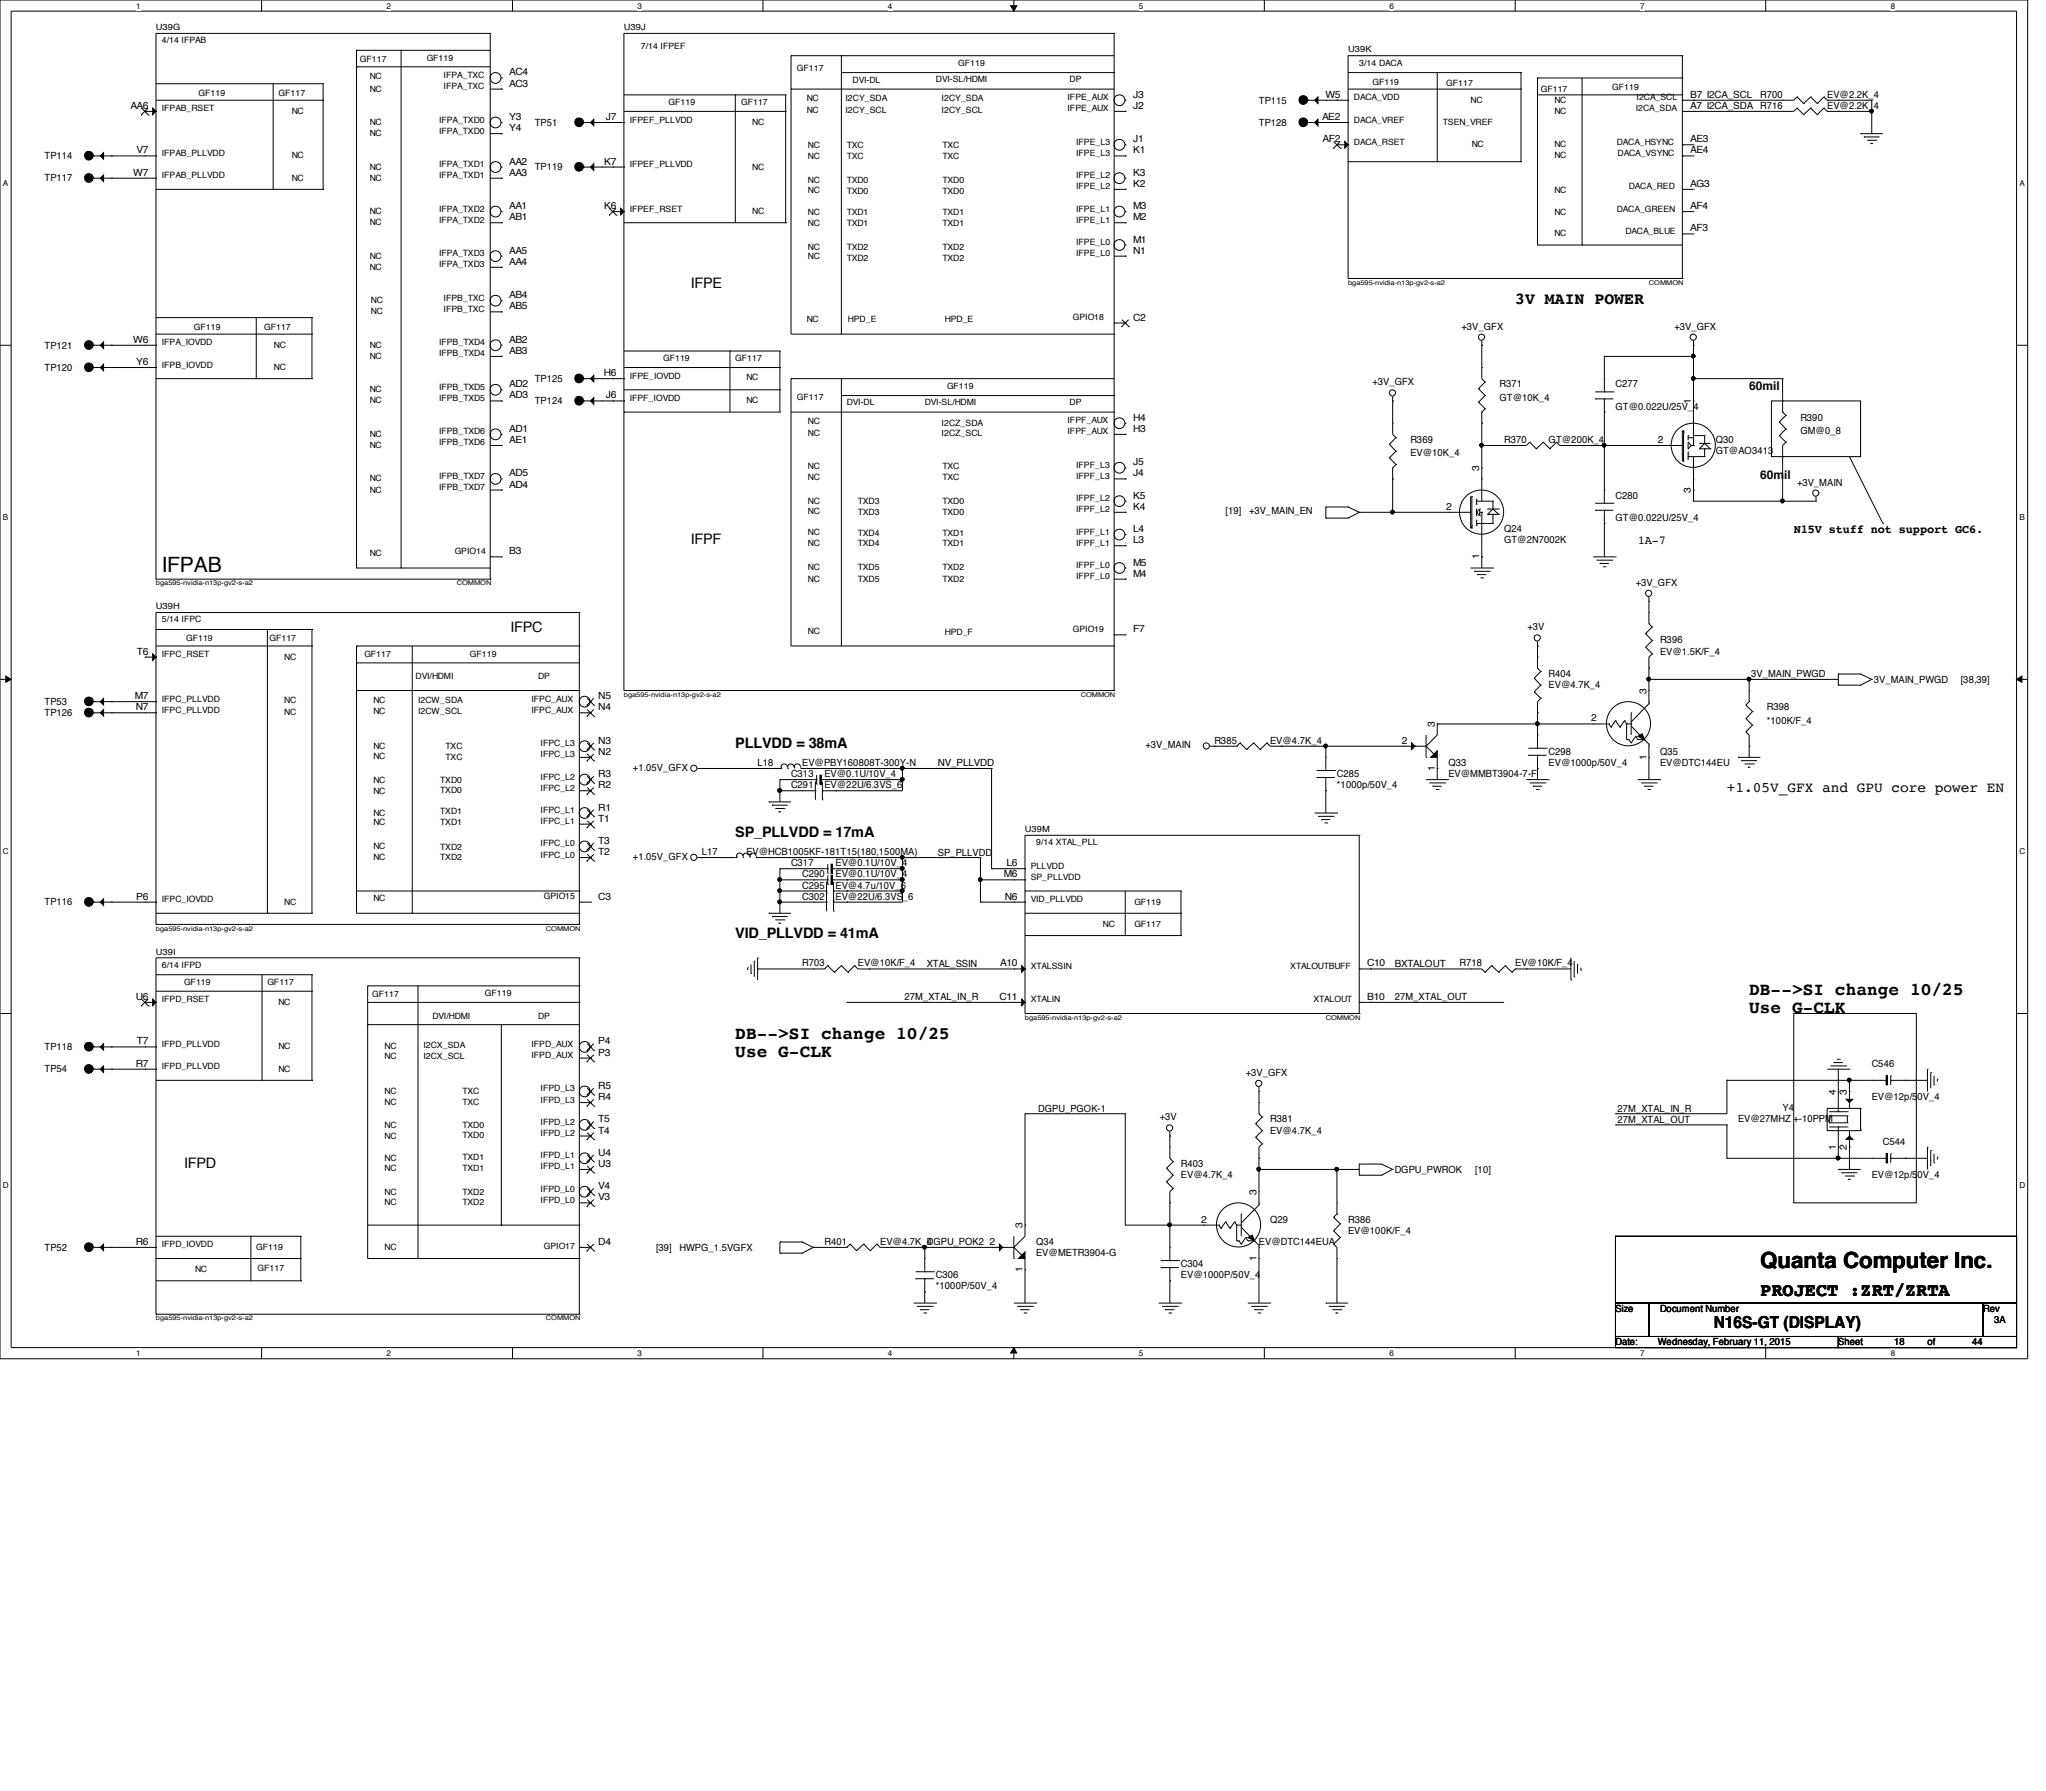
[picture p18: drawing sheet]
<svg xmlns="http://www.w3.org/2000/svg" width="210mm" height="184mm" viewBox="0 0 210 184" stroke-linecap="round" stroke-linejoin="round" font-family="sans-serif">
<defs><g id="words">
<text font-size="2.3" x="180.6" y="130.1">Quanta Computer Inc.</text>
<text font-size="2.2" x="16.6" y="58.7">IFPAB</text>
<text font-size="1.9" x="180.6" y="133.1">PROJECT :ZRT/ZRTA</text>
<g font-size="1.8">
<text x="75.4" y="106.7">DB--&gt;SI change 10/25</text>
<text x="179.5" y="102.1">DB--&gt;SI change 10/25</text>
<text x="179.5" y="103.9">Use G-CLK</text>
<text x="75.4" y="108.5">Use G-CLK</text>
</g>
<g font-size="1.7">
<text x="155.4" y="31.2">3V MAIN POWER</text>
<text x="175.8" y="136.3">N16S-GT (DISPLAY)</text>
</g>
<g font-size="1.5">
<text x="70.9" y="29.6">IFPE</text>
<text x="70.9" y="55.9">IFPF</text>
<text x="52.4" y="64.8">IFPC</text>
<text x="75.4" y="76.8">PLLVDD = 38mA</text>
<text x="177.2" y="81.2">+1.05V_GFX and GPU core power EN</text>
<text x="75.4" y="85.9">SP_PLLVDD = 17mA</text>
<text x="75.4" y="96.2">VID_PLLVDD = 41mA</text>
<text x="18.9" y="119.9">IFPD</text>
</g>
<g font-size="1.2">
<text x="179.5" y="40">60mil</text>
<text x="180.6" y="49.1">60mil</text>
<text x="168" y="55.9">1A-7</text>
<text x="184" y="54.7">N15V stuff not support GC6.</text>
</g>
<g font-size="1">
<text x="13.4" y="11.2">AA6</text>
<text x="52.2" y="8.9">AC3</text>
<text x="52.2" y="7.7">AC4</text>
<text x="116.2" y="11.2">J2</text>
<text x="116.2" y="10">J3</text>
<text x="129.2" y="10.6">TP115</text>
<text x="136" y="10">W5</text>
<text x="173.4" y="11.2">A7 I2CA_SDA</text>
<text x="173.4" y="10">B7 I2CA_SCL</text>
<text x="180.6" y="10">R700</text>
<text x="180.6" y="11.2">R716</text>
<text x="187.5" y="10">EV@2.2K_4</text>
<text x="187.5" y="11.2">EV@2.2K_4</text>
<text x="4.6" y="16.3">TP114</text>
<text x="14" y="15.7">V7</text>
<text x="52.2" y="16.9">AA2</text>
<text x="52.2" y="13.5">Y4</text>
<text x="52.2" y="12.3">Y3</text>
<text x="54.9" y="17.5">TP119</text>
<text x="54.9" y="12.9">TP51</text>
<text x="62" y="16.9">K7</text>
<text x="62.1" y="12.3">J7</text>
<text x="116.2" y="15.7">K1</text>
<text x="116.2" y="14.6">J1</text>
<text x="129.2" y="12.9">TP128</text>
<text x="135.6" y="12.3">AE2</text>
<text x="135.7" y="14.6">AF2</text>
<text x="173.4" y="15.7">AE4</text>
<text x="173.4" y="14.6">AE3</text>
<text x="4.6" y="18.6">TP117</text>
<text x="13.7" y="18">W7</text>
<text x="52.2" y="22.6">AB1</text>
<text x="52.2" y="21.5">AA1</text>
<text x="52.2" y="18">AA3</text>
<text x="62" y="21.5">K6</text>
<text x="116.2" y="22.6">M2</text>
<text x="116.2" y="21.5">M3</text>
<text x="116.2" y="19.2">K2</text>
<text x="116.2" y="18">K3</text>
<text x="173.4" y="23.7">AF3</text>
<text x="173.4" y="21.5">AF4</text>
<text x="173.4" y="19.2">AG3</text>
<text x="52.2" y="27.2">AA4</text>
<text x="52.2" y="26">AA5</text>
<text x="116.2" y="26">N1</text>
<text x="116.2" y="24.9">M1</text>
<text x="4.6" y="35.8">TP121</text>
<text x="13.7" y="35.2">W6</text>
<text x="52.2" y="35.2">AB2</text>
<text x="52.2" y="31.7">AB5</text>
<text x="52.2" y="30.6">AB4</text>
<text x="116.2" y="32.9">C2</text>
<text x="149.9" y="33.8">+3V_GFX</text>
<text x="171.8" y="33.8">+3V_GFX</text>
<text x="4.6" y="38.1">TP120</text>
<text x="14" y="37.5">Y6</text>
<text x="52.2" y="40.9">AD3</text>
<text x="52.2" y="39.8">AD2</text>
<text x="52.2" y="36.3">AB3</text>
<text x="54.9" y="39.2">TP125</text>
<text x="54.9" y="41.5">TP124</text>
<text x="61.9" y="38.6">H6</text>
<text x="62.1" y="40.9">J6</text>
<text x="140.8" y="39.5">+3V_GFX</text>
<text x="153.8" y="39.8">R371</text>
<text x="153.8" y="41.1">GT@10K_4</text>
<text x="165.7" y="39.8">C277</text>
<text x="173.5" y="41.5" transform="rotate(-90 173.5 41.5)">1</text>
<text x="52.2" y="45.5">AE1</text>
<text x="52.2" y="44.3">AD1</text>
<text x="116.2" y="47.8">J5</text>
<text x="116.2" y="44.3">H3</text>
<text x="116.2" y="43.2">H4</text>
<text x="144.7" y="45.5">R369</text>
<text x="144.7" y="46.8">EV@10K_4</text>
<text x="154.3" y="45.5">R370</text>
<text x="158.9" y="45.5">GT@200K_4</text>
<text x="165.7" y="42">GT@0.022U/25V_4</text>
<text x="170.1" y="45.5">2</text>
<text x="176" y="45.5">Q30</text>
<text x="176" y="46.6">GT@AO3413</text>
<text x="184.7" y="43.2">R390</text>
<text x="184.7" y="44.5">GM@0_8</text>
<text x="52.2" y="50">AD4</text>
<text x="52.2" y="48.9">AD5</text>
<text x="116.2" y="52.3">K4</text>
<text x="116.2" y="51.2">K5</text>
<text x="116.2" y="48.9">J4</text>
<text x="125.7" y="52.8">[19]</text>
<text x="128.1" y="52.8">+3V_MAIN_EN</text>
<text x="148.4" y="52.3">2</text>
<text x="151.8" y="48.3" transform="rotate(-90 151.8 48.3)">3</text>
<text x="165.7" y="51.2">C280</text>
<text x="165.7" y="53.5">GT@0.022U/25V_4</text>
<text x="173.5" y="50.5" transform="rotate(-90 173.5 50.5)">3</text>
<text x="184.4" y="49.8">+3V_MAIN</text>
<text x="52.2" y="56.9">B3</text>
<text x="116.2" y="59.2">M4</text>
<text x="116.2" y="58">M5</text>
<text x="116.2" y="55.8">L3</text>
<text x="116.2" y="54.6">L4</text>
<text x="151.8" y="57.4" transform="rotate(-90 151.8 57.4)">1</text>
<text x="154.3" y="54.6">Q24</text>
<text x="154.3" y="55.8">GT@2N7002K</text>
<text x="116.2" y="64.9">F7</text>
<text x="156.7" y="64.7">+3V</text>
<text x="167.8" y="60.1">+3V_GFX</text>
<text x="13.8" y="71.8">M7</text>
<text x="14.1" y="67.2">T6</text>
<text x="61.4" y="71.8">N5</text>
<text x="158.9" y="69.5">R404</text>
<text x="158.9" y="70.6">EV@4.7K_4</text>
<text x="168.9" y="71.2" transform="rotate(-90 168.9 71.2)">3</text>
<text x="170.3" y="66">R396</text>
<text x="170.3" y="67.2">EV@1.5K/F_4</text>
<text x="179.7" y="69.5">3V_MAIN_PWGD</text>
<text x="192.2" y="70.1">3V_MAIN_PWGD</text>
<text x="201.2" y="70.1">[38,39]</text>
<text x="4.6" y="72.3">TP53</text>
<text x="4.6" y="73.5">TP126</text>
<text x="13.9" y="72.9">N7</text>
<text x="61.4" y="77.5">N2</text>
<text x="61.4" y="76.3">N3</text>
<text x="61.4" y="72.9">N4</text>
<text x="117.5" y="76.8">+3V_MAIN</text>
<text x="124.6" y="76.3">R385</text>
<text x="130.3" y="76.3">EV@4.7K_4</text>
<text x="143.8" y="76.3">2</text>
<text x="147.2" y="74.6" transform="rotate(-90 147.2 74.6)">3</text>
<text x="158.9" y="77.5">C298</text>
<text x="163.2" y="74">2</text>
<text x="168.9" y="78" transform="rotate(-90 168.9 78)">1</text>
<text x="170.3" y="77.5">Q35</text>
<text x="181.3" y="72.9">R398</text>
<text x="181.3" y="74.3">*100K/F_4</text>
<text x="61.4" y="83.2">R1</text>
<text x="61.4" y="80.9">R2</text>
<text x="61.4" y="79.8">R3</text>
<text x="64.9" y="79.1">+1.05V_GFX</text>
<text x="77.7" y="78.6">L18</text>
<text x="81.2" y="79.8">C313</text>
<text x="81.2" y="80.9">C291</text>
<text x="82.3" y="78.6">EV@PBY160808T-300Y-N</text>
<text x="84.6" y="79.8">EV@0.1U/10V_4</text>
<text x="84.6" y="80.9">EV@22U/6.3VS_6</text>
<text x="96.2" y="78.7">NV_PLLVDD</text>
<text x="137.2" y="79.8">C285</text>
<text x="137.2" y="80.9">*1000p/50V_4</text>
<text x="147.2" y="79.1" transform="rotate(-90 147.2 79.1)">1</text>
<text x="148.6" y="78.6">Q33</text>
<text x="148.6" y="79.8">EV@MMBT3904-7-F</text>
<text x="158.9" y="78.6">EV@1000p/50V_4</text>
<text x="170.3" y="78.6">EV@DTC144EU</text>
<text x="61.4" y="87.8">T2</text>
<text x="61.4" y="86.6">T3</text>
<text x="61.4" y="84.3">T1</text>
<text x="64.9" y="88.2">+1.05V_GFX</text>
<text x="72" y="87.8">L17</text>
<text x="76.6" y="87.8">EV@HCB1005KF-181T15(180,1500MA)</text>
<text x="81.2" y="88.9">C317</text>
<text x="85.7" y="88.9">EV@0.1U/10V_4</text>
<text x="96.2" y="87.8">SP_PLLVDD</text>
<text x="103.3" y="88.9">L6</text>
<text x="4.6" y="92.9">TP116</text>
<text x="14" y="92.3">P6</text>
<text x="61.4" y="92.3">C3</text>
<text x="82.3" y="92.3">C302</text>
<text x="82.3" y="90">C290</text>
<text x="82.3" y="91.2">C295</text>
<text x="85.7" y="92.3">EV@22U/6.3VS_6</text>
<text x="85.7" y="90">EV@0.1U/10V_4</text>
<text x="85.7" y="91.2">EV@4.7u/10V_6</text>
<text x="103" y="90">M6</text>
<text x="103.1" y="92.3">N6</text>
<text x="82.3" y="99.2">R703</text>
<text x="88" y="99.2">EV@10K/F_4</text>
<text x="95.1" y="99.2">XTAL_SSIN</text>
<text x="102.6" y="99.2">A10</text>
<text x="140.3" y="99.2">C10</text>
<text x="143.1" y="99.2">BXTALOUT</text>
<text x="149.7" y="99.2">R718</text>
<text x="155.4" y="99.2">EV@10K/F_4</text>
<text x="4.6" y="107.8">TP118</text>
<text x="13.9" y="102.6">U6</text>
<text x="14.1" y="107.2">T7</text>
<text x="61.4" y="107.2">P4</text>
<text x="92.8" y="102.7">27M_XTAL_IN_R</text>
<text x="102.5" y="102.6">C11</text>
<text x="140.3" y="102.6">B10</text>
<text x="143.1" y="102.7">27M_XTAL_OUT</text>
<text x="4.6" y="110.1">TP54</text>
<text x="13.9" y="109.5">R7</text>
<text x="61.4" y="112.9">R4</text>
<text x="61.4" y="111.8">R5</text>
<text x="61.4" y="108.3">P3</text>
<text x="127.8" y="110.4">+3V_GFX</text>
<text x="188.3" y="112.4" transform="rotate(-90 188.3 112.4)">4</text>
<text x="189.5" y="112.4" transform="rotate(-90 189.5 112.4)">3</text>
<text x="192" y="109.5">C546</text>
<text x="192" y="112.9">EV@12p/50V_4</text>
<text x="61.4" y="119.8">U3</text>
<text x="61.4" y="118.6">U4</text>
<text x="61.4" y="116.3">T4</text>
<text x="61.4" y="115.2">T5</text>
<text x="106.5" y="114.1">DGPU_PGOK-1</text>
<text x="119" y="115">+3V</text>
<text x="121.2" y="119.8">R403</text>
<text x="130.3" y="115.2">R381</text>
<text x="130.3" y="116.3">EV@4.7K_4</text>
<text x="165.9" y="115.2">27M_XTAL_OUT</text>
<text x="165.9" y="114.1">27M_XTAL_IN_R</text>
<text x="178.3" y="115.2">EV@27MHZ +-10PPM</text>
<text x="182.9" y="114">Y4</text>
<text x="188.3" y="118" transform="rotate(-90 188.3 118)">1</text>
<text x="189.5" y="118" transform="rotate(-90 189.5 118)">2</text>
<text x="193.2" y="117.5">C544</text>
<text x="61.4" y="123.2">V3</text>
<text x="61.4" y="122">V4</text>
<text x="121.2" y="120.9">EV@4.7K_4</text>
<text x="123.2" y="125.5">2</text>
<text x="128.9" y="122.6" transform="rotate(-90 128.9 122.6)">3</text>
<text x="130.3" y="125.5">Q29</text>
<text x="138.3" y="125.5">R386</text>
<text x="143.1" y="120.4">DGPU_PWROK</text>
<text x="151.3" y="120.4">[10]</text>
<text x="192" y="120.9">EV@12p/50V_4</text>
<text x="4.6" y="128.4">TP52</text>
<text x="13.9" y="127.8">R6</text>
<text x="61.4" y="127.8">D4</text>
<text x="67.3" y="128.4">[39]</text>
<text x="69.7" y="128.4">HWPG_1.5VGFX</text>
<text x="84.6" y="127.8">R401</text>
<text x="90.3" y="127.8">EV@4.7K_4</text>
<text x="95.1" y="127.8">DGPU_POK2</text>
<text x="96" y="131.2">C306</text>
<text x="101.5" y="127.8">2</text>
<text x="104.9" y="130.6" transform="rotate(-90 104.9 130.6)">1</text>
<text x="104.9" y="126.1" transform="rotate(-90 104.9 126.1)">3</text>
<text x="106.3" y="127.8">Q34</text>
<text x="106.3" y="128.9">EV@METR3904-G</text>
<text x="121.2" y="130">C304</text>
<text x="121.2" y="131.2">EV@1000P/50V_4</text>
<text x="128.9" y="129.4" transform="rotate(-90 128.9 129.4)">1</text>
<text x="129.2" y="127.8">EV@DTC144EUA</text>
<text x="138.3" y="126.6">EV@100K/F_4</text>
<text x="96" y="132.3">*1000P/50V_4</text>
<text x="165.7" y="134.6">Size</text>
<text x="170.3" y="134.6">Document Number</text>
<text x="203.5" y="134.6">Rev</text>
<text x="204.6" y="135.8">3A</text>
<text x="165.7" y="138">Date:</text>
<text x="170.1" y="138">Wednesday, February 11, 2015</text>
<text x="188.6" y="138">Sheet</text>
<text x="194.3" y="138">18</text>
<text x="197.7" y="138">of</text>
<text x="202.3" y="138">44</text>
</g>
<g font-size=".9">
<text x="16" y="3.1">U39G</text>
<text x="16.6" y="4.4">4/14 IFPAB</text>
<text x="64" y="3.1">U39J</text>
<text x="65.7" y="5">7/14 IFPEF</text>
<text x="138.3" y="5.4">U39K</text>
<text x="16.6" y="11.4">IFPAB_RSET</text>
<text x="20.4" y="9.8">GF119</text>
<text x="28.6" y="9.8">GF117</text>
<text x="29.9" y="11.7">NC</text>
<text x="36.9" y="6.4">GF117</text>
<text x="37.9" y="8.1">NC</text>
<text x="37.9" y="9.4">NC</text>
<text x="43.8" y="6.3">GF119</text>
<text x="45.5" y="9.1">IFPA_TXC</text>
<text x="45.5" y="8">IFPA_TXC</text>
<text x="68.6" y="10.8">GF119</text>
<text x="76" y="10.8">GF117</text>
<text x="81.7" y="7.3">GF117</text>
<text x="82.8" y="11.6">NC</text>
<text x="82.8" y="10.4">NC</text>
<text x="86.7" y="11.6">I2CY_SCL</text>
<text x="86.7" y="10.4">I2CY_SDA</text>
<text x="87.5" y="8.5">DVI-DL</text>
<text x="96" y="8.5">DVI-SL/HDMI</text>
<text x="96.6" y="11.6">I2CY_SCL</text>
<text x="96.6" y="10.4">I2CY_SDA</text>
<text x="98.3" y="6.7">GF119</text>
<text x="109.5" y="11.4">IFPE_AUX</text>
<text x="109.5" y="10.3">IFPE_AUX</text>
<text x="109.7" y="8.5">DP</text>
<text x="138.9" y="10.3">DACA_VDD</text>
<text x="139.4" y="6.7">3/14 DACA</text>
<text x="140.8" y="8.7">GF119</text>
<text x="148.4" y="8.8">GF117</text>
<text x="150.9" y="10.5">NC</text>
<text x="158.1" y="9.4">GF117</text>
<text x="159.5" y="11.7">NC</text>
<text x="159.5" y="10.5">NC</text>
<text x="165.4" y="9.3">GF119</text>
<text x="167.8" y="11.4">I2CA_SDA</text>
<text x="167.9" y="10.3">I2CA_SCL</text>
<text x="16.6" y="16">IFPAB_PLLVDD</text>
<text x="29.9" y="16.3">NC</text>
<text x="37.9" y="12.8">NC</text>
<text x="37.9" y="14">NC</text>
<text x="37.9" y="17.4">NC</text>
<text x="45" y="17.1">IFPA_TXD1</text>
<text x="45" y="13.7">IFPA_TXD0</text>
<text x="45" y="12.6">IFPA_TXD0</text>
<text x="64.6" y="17.1">IFPEF_PLLVDD</text>
<text x="64.6" y="12.6">IFPEF_PLLVDD</text>
<text x="77.2" y="12.8">NC</text>
<text x="77.2" y="17.4">NC</text>
<text x="82.9" y="15.2">NC</text>
<text x="82.9" y="16.3">NC</text>
<text x="86.9" y="15.2">TXC</text>
<text x="86.9" y="16.3">TXC</text>
<text x="96.7" y="16.3">TXC</text>
<text x="96.7" y="15.2">TXC</text>
<text x="110.4" y="16">IFPE_L3</text>
<text x="110.4" y="14.9">IFPE_L3</text>
<text x="138.9" y="14.9">DACA_RSET</text>
<text x="138.9" y="12.6">DACA_VREF</text>
<text x="148" y="12.8">TSEN_VREF</text>
<text x="151" y="15.1">NC</text>
<text x="159.5" y="16.3">NC</text>
<text x="159.5" y="15.1">NC</text>
<text x="165.9" y="14.9">DACA_HSYNC</text>
<text x="165.9" y="16">DACA_VSYNC</text>
<text x="16.6" y="18.3">IFPAB_PLLVDD</text>
<text x="29.9" y="18.5">NC</text>
<text x="37.9" y="23.1">NC</text>
<text x="37.9" y="22">NC</text>
<text x="37.9" y="18.5">NC</text>
<text x="45" y="22.9">IFPA_TXD2</text>
<text x="45" y="21.7">IFPA_TXD2</text>
<text x="45" y="18.3">IFPA_TXD1</text>
<text x="64.6" y="21.7">IFPEF_RSET</text>
<text x="77.2" y="22">NC</text>
<text x="82.9" y="23.2">NC</text>
<text x="82.9" y="22.1">NC</text>
<text x="82.9" y="18.8">NC</text>
<text x="82.9" y="19.8">NC</text>
<text x="86.9" y="22.1">TXD1</text>
<text x="86.9" y="18.8">TXD0</text>
<text x="86.9" y="19.9">TXD0</text>
<text x="86.9" y="23.2">TXD1</text>
<text x="96.7" y="23.2">TXD1</text>
<text x="96.7" y="22.1">TXD1</text>
<text x="96.7" y="19.9">TXD0</text>
<text x="96.7" y="18.8">TXD0</text>
<text x="110.4" y="22.9">IFPE_L1</text>
<text x="110.4" y="21.7">IFPE_L1</text>
<text x="110.4" y="19.4">IFPE_L2</text>
<text x="110.4" y="18.3">IFPE_L2</text>
<text x="159.5" y="19.8">NC</text>
<text x="159.5" y="22.1">NC</text>
<text x="165.9" y="21.7">DACA_GREEN</text>
<text x="167.1" y="19.4">DACA_RED</text>
<text x="37.9" y="26.5">NC</text>
<text x="37.9" y="27.7">NC</text>
<text x="45" y="27.4">IFPA_TXD3</text>
<text x="45" y="26.3">IFPA_TXD3</text>
<text x="82.9" y="25.6">NC</text>
<text x="82.9" y="26.6">NC</text>
<text x="86.9" y="25.6">TXD2</text>
<text x="86.9" y="26.8">TXD2</text>
<text x="96.7" y="26.8">TXD2</text>
<text x="96.7" y="25.6">TXD2</text>
<text x="110.4" y="26.3">IFPE_L0</text>
<text x="110.4" y="25.1">IFPE_L0</text>
<text x="159.5" y="24.3">NC</text>
<text x="166.8" y="24">DACA_BLUE</text>
<text x="16.6" y="35.4">IFPA_IOVDD</text>
<text x="19.9" y="33.8">GF119</text>
<text x="27.1" y="33.8">GF117</text>
<text x="28.1" y="35.7">NC</text>
<text x="37.9" y="35.7">NC</text>
<text x="38.1" y="32.3">NC</text>
<text x="38.1" y="31.1">NC</text>
<text x="45" y="35.4">IFPB_TXD4</text>
<text x="45.5" y="32">IFPB_TXC</text>
<text x="45.5" y="30.9">IFPB_TXC</text>
<text x="82.8" y="33">NC</text>
<text x="87" y="33">HPD_E</text>
<text x="96.9" y="33">HPD_E</text>
<text x="110.1" y="32.8">GPIO18</text>
<text x="16.6" y="37.7">IFPB_IOVDD</text>
<text x="28.1" y="38">NC</text>
<text x="37.9" y="41.4">NC</text>
<text x="37.9" y="40.3">NC</text>
<text x="37.9" y="36.8">NC</text>
<text x="45" y="41.1">IFPB_TXD5</text>
<text x="45" y="40">IFPB_TXD5</text>
<text x="45" y="36.6">IFPB_TXD4</text>
<text x="64.6" y="41.1">IFPF_IOVDD</text>
<text x="64.6" y="38.9">IFPE_IOVDD</text>
<text x="68" y="37">GF119</text>
<text x="75.4" y="37">GF117</text>
<text x="76.6" y="39">NC</text>
<text x="76.6" y="41.4">NC</text>
<text x="81.7" y="41">GF117</text>
<text x="86.9" y="41.6">DVI-DL</text>
<text x="94.9" y="41.6">DVI-SL/HDMI</text>
<text x="97.2" y="39.9">GF119</text>
<text x="109.7" y="41.6">DP</text>
<text x="37.9" y="46">NC</text>
<text x="37.9" y="44.8">NC</text>
<text x="45" y="45.7">IFPB_TXD6</text>
<text x="45" y="44.6">IFPB_TXD6</text>
<text x="82.9" y="44.7">NC</text>
<text x="82.9" y="43.6">NC</text>
<text x="96.6" y="44.7">I2CZ_SCL</text>
<text x="96.6" y="43.7">I2CZ_SDA</text>
<text x="109.5" y="44.6">IFPF_AUX</text>
<text x="109.5" y="43.4">IFPF_AUX</text>
<text x="37.9" y="50.5">NC</text>
<text x="37.9" y="49.4">NC</text>
<text x="45" y="50.3">IFPB_TXD7</text>
<text x="45" y="49.1">IFPB_TXD7</text>
<text x="82.9" y="52.7">NC</text>
<text x="82.9" y="51.7">NC</text>
<text x="82.9" y="49.3">NC</text>
<text x="82.9" y="48.1">NC</text>
<text x="88" y="51.7">TXD3</text>
<text x="88" y="52.8">TXD3</text>
<text x="96.7" y="51.7">TXD0</text>
<text x="96.7" y="52.8">TXD0</text>
<text x="96.7" y="48.1">TXC</text>
<text x="96.7" y="49.3">TXC</text>
<text x="110.4" y="52.6">IFPF_L2</text>
<text x="110.4" y="51.4">IFPF_L2</text>
<text x="110.4" y="49.1">IFPF_L3</text>
<text x="110.4" y="48">IFPF_L3</text>
<text x="37.9" y="57">NC</text>
<text x="46.7" y="56.8">GPIO14</text>
<text x="82.9" y="58.5">NC</text>
<text x="82.9" y="59.7">NC</text>
<text x="82.9" y="54.9">NC</text>
<text x="82.9" y="56">NC</text>
<text x="88" y="58.5">TXD5</text>
<text x="88" y="59.7">TXD5</text>
<text x="88" y="55">TXD4</text>
<text x="88" y="56">TXD4</text>
<text x="96.7" y="56">TXD1</text>
<text x="96.7" y="55">TXD1</text>
<text x="96.7" y="58.5">TXD2</text>
<text x="96.7" y="59.7">TXD2</text>
<text x="110.4" y="59.4">IFPF_L0</text>
<text x="110.4" y="58.3">IFPF_L0</text>
<text x="110.4" y="56">IFPF_L1</text>
<text x="110.4" y="54.9">IFPF_L1</text>
<text x="16" y="62.5">U39H</text>
<text x="16.6" y="63.9">5/14 IFPC</text>
<text x="19.1" y="65.7">GF119</text>
<text x="27.6" y="65.7">GF117</text>
<text x="82.9" y="65">NC</text>
<text x="96.9" y="65.1">HPD_F</text>
<text x="110.1" y="64.8">GPIO19</text>
<text x="16.6" y="67.4">IFPC_RSET</text>
<text x="29.2" y="67.7">NC</text>
<text x="37.4" y="67.4">GF117</text>
<text x="42.6" y="69.7">DVI/HDMI</text>
<text x="48.2" y="67.4">GF119</text>
<text x="55.2" y="69.7">DP</text>
<text x="16.6" y="73.2">IFPC_PLLVDD</text>
<text x="16.6" y="72">IFPC_PLLVDD</text>
<text x="29.2" y="72.1">NC</text>
<text x="29.2" y="73.4">NC</text>
<text x="38.3" y="72.1">NC</text>
<text x="38.3" y="77.9">NC</text>
<text x="38.3" y="76.8">NC</text>
<text x="38.3" y="73.3">NC</text>
<text x="42.9" y="72.1">I2CW_SDA</text>
<text x="42.9" y="73.3">I2CW_SCL</text>
<text x="45.7" y="76.8">TXC</text>
<text x="45.7" y="78">TXC</text>
<text x="54.5" y="73.2">IFPC_AUX</text>
<text x="54.5" y="72">IFPC_AUX</text>
<text x="55.5" y="77.7">IFPC_L3</text>
<text x="55.5" y="76.6">IFPC_L3</text>
<text x="38.3" y="83.7">NC</text>
<text x="38.3" y="80.3">NC</text>
<text x="38.3" y="81.5">NC</text>
<text x="45.2" y="81.4">TXD0</text>
<text x="45.2" y="80.3">TXD0</text>
<text x="45.2" y="83.6">TXD1</text>
<text x="55.5" y="83.4">IFPC_L1</text>
<text x="55.5" y="81.2">IFPC_L2</text>
<text x="55.5" y="80">IFPC_L2</text>
<text x="38.3" y="84.7">NC</text>
<text x="38.3" y="87.1">NC</text>
<text x="38.3" y="88.3">NC</text>
<text x="45.2" y="84.7">TXD1</text>
<text x="45.2" y="87.2">TXD2</text>
<text x="45.2" y="88.3">TXD2</text>
<text x="55.5" y="88">IFPC_L0</text>
<text x="55.5" y="86.9">IFPC_L0</text>
<text x="55.5" y="84.6">IFPC_L1</text>
<text x="105.2" y="85.4">U39M</text>
<text x="105.7" y="89.2">PLLVDD</text>
<text x="106.3" y="86.7">9/14 XTAL_PLL</text>
<text x="16.6" y="92.6">IFPC_IOVDD</text>
<text x="29.2" y="92.8">NC</text>
<text x="38.3" y="92.5">NC</text>
<text x="55.8" y="92.2">GPIO15</text>
<text x="105.7" y="92.6">VID_PLLVDD</text>
<text x="105.7" y="90.3">SP_PLLVDD</text>
<text x="113.2" y="95.1">NC</text>
<text x="116.4" y="92.8">GF119</text>
<text x="116.4" y="95.1">GF117</text>
<text x="16" y="98">U39I</text>
<text x="16.6" y="99.3">6/14 IFPD</text>
<text x="18.9" y="101">GF119</text>
<text x="27.4" y="101">GF117</text>
<text x="105.7" y="99.4">XTALSSIN</text>
<text x="132.4" y="99.4">XTALOUTBUFF</text>
<text x="16.6" y="107.4">IFPD_PLLVDD</text>
<text x="16.6" y="102.9">IFPD_RSET</text>
<text x="28.6" y="107.7">NC</text>
<text x="28.6" y="103.1">NC</text>
<text x="38.2" y="102.3">GF117</text>
<text x="39.5" y="107.7">NC</text>
<text x="43.4" y="107.6">I2CX_SDA</text>
<text x="44.4" y="104.6">DVI/HDMI</text>
<text x="49.7" y="102.2">GF119</text>
<text x="54.5" y="107.4">IFPD_AUX</text>
<text x="55.2" y="104.6">DP</text>
<text x="105.7" y="102.9">XTALIN</text>
<text x="134.7" y="102.9">XTALOUT</text>
<text x="16.6" y="109.7">IFPD_PLLVDD</text>
<text x="28.6" y="110">NC</text>
<text x="39.5" y="113.4">NC</text>
<text x="39.5" y="112.3">NC</text>
<text x="39.5" y="108.7">NC</text>
<text x="43.4" y="108.7">I2CX_SCL</text>
<text x="47.5" y="112.3">TXC</text>
<text x="47.5" y="113.4">TXC</text>
<text x="54.5" y="108.6">IFPD_AUX</text>
<text x="55.5" y="113.2">IFPD_L3</text>
<text x="55.5" y="112">IFPD_L3</text>
<text x="39.5" y="119.1">NC</text>
<text x="39.5" y="116.9">NC</text>
<text x="39.5" y="115.8">NC</text>
<text x="47.5" y="115.8">TXD0</text>
<text x="47.5" y="116.8">TXD0</text>
<text x="47.5" y="119">TXD1</text>
<text x="55.5" y="118.9">IFPD_L1</text>
<text x="55.5" y="116.6">IFPD_L2</text>
<text x="55.5" y="115.4">IFPD_L2</text>
<text x="39.5" y="123.7">NC</text>
<text x="39.5" y="122.6">NC</text>
<text x="39.5" y="120.1">NC</text>
<text x="47.5" y="120.1">TXD1</text>
<text x="47.5" y="123.7">TXD2</text>
<text x="47.5" y="122.6">TXD2</text>
<text x="55.5" y="123.4">IFPD_L0</text>
<text x="55.5" y="122.3">IFPD_L0</text>
<text x="55.5" y="120">IFPD_L1</text>
<text x="16.6" y="128">IFPD_IOVDD</text>
<text x="20" y="130.6">NC</text>
<text x="26.3" y="128.3">GF119</text>
<text x="26.4" y="130.4">GF117</text>
<text x="39.5" y="128.3">NC</text>
<text x="55.8" y="128.1">GPIO17</text>
</g>
<g font-size=".8">
<text x="14" y=".9">1</text>
<text x="39.7" y=".9">2</text>
<text x="65.4" y=".9">3</text>
<text x="91.1" y=".9">4</text>
<text x="116.8" y=".9">5</text>
<text x="142.5" y=".9">6</text>
<text x="168.3" y=".9">7</text>
<text x="194" y=".9">8</text>
<text x=".3" y="19">A</text>
<text x="207.2" y="19">A</text>
<text x=".3" y="53.3">B</text>
<text x="207.2" y="53.3">B</text>
<text x=".3" y="87.6">C</text>
<text x="207.2" y="87.6">C</text>
<text x=".3" y="121.9">D</text>
<text x="207.2" y="121.9">D</text>
<text x="14" y="139.2">1</text>
<text x="39.7" y="139.2">2</text>
<text x="65.4" y="139.2">3</text>
<text x="91.1" y="139.2">4</text>
<text x="116.8" y="139.2">5</text>
<text x="142.5" y="139.2">6</text>
<text x="168.3" y="139.2">7</text>
<text x="194" y="139.2">8</text>
</g>
<g font-size=".7">
<text x="138.3" y="29.2">bga595-nvidia-n13p-gv2-s-a2</text>
<text x="169.2" y="29.2">COMMON</text>
<text x="16" y="60.1">bga595-nvidia-n13p-gv2-s-a2</text>
<text x="46.9" y="60.1">COMMON</text>
<text x="64" y="71.5">bga595-nvidia-n13p-gv2-s-a2</text>
<text x="110.9" y="71.5">COMMON</text>
<text x="16" y="95.5">bga595-nvidia-n13p-gv2-s-a2</text>
<text x="56" y="95.5">COMMON</text>
<text x="105.2" y="104.6">bga595-nvidia-n13p-gv2-s-a2</text>
<text x="136" y="104.6">COMMON</text>
<text x="16" y="135.5">bga595-nvidia-n13p-gv2-s-a2</text>
<text x="56" y="135.5">COMMON</text>
</g>
</g></defs>
<path d="M0 0h208v139.4h-208zM1.1 1.1h205.8v137.2h-205.8z" fill="none" stroke="#000" stroke-width=".1"/>
<g fill="#fff">
<path d="M14 .1h.4v1h-.4z"/>
<path d="M14 138.4h.4v1h-.4z"/>
</g>
<path d="M26.8 0v1.1M26.8 138.3v1.1" fill="none" stroke="#000" stroke-width=".1"/>
<g fill="#fff">
<path d="M39.7 .1h.4v1h-.4z"/>
<path d="M39.7 138.4h.4v1h-.4z"/>
</g>
<path d="M52.6 0v1.1M52.6 138.3v1.1" fill="none" stroke="#000" stroke-width=".1"/>
<g fill="#fff">
<path d="M65.4 .1h.5v1h-.5z"/>
<path d="M65.4 138.4h.5v1h-.5z"/>
</g>
<path d="M78.3 0v1.1M78.3 138.3v1.1" fill="none" stroke="#000" stroke-width=".1"/>
<g fill="#fff">
<path d="M91.1 .1h.5v1h-.5z"/>
<path d="M91.1 138.4h.5v1h-.5z"/>
</g>
<path d="M104 0v1.1M103.7 .6h.6l-.3 .5zM104 138.3l.3 .6h-.6zM104 138.3v1.1" fill="none" stroke="#000" stroke-width=".1"/>
<path d="M103.7 .6h.6l-.3 .5zM104 138.3l.3 .6h-.6z" fill="#000"/>
<g fill="#fff">
<path d="M116.8 .1h.5v1h-.5z"/>
<path d="M116.8 138.4h.5v1h-.5z"/>
</g>
<path d="M129.7 0v1.1M129.7 138.3v1.1" fill="none" stroke="#000" stroke-width=".1"/>
<g fill="#fff">
<path d="M142.5 .1h.5v1h-.5z"/>
<path d="M142.5 138.4h.5v1h-.5z"/>
</g>
<path d="M155.4 0v1.1M155.4 138.3v1.1" fill="none" stroke="#000" stroke-width=".1"/>
<g fill="#fff">
<path d="M168.3 .1h.4v1h-.4z"/>
<path d="M168.3 138.4h.4v1h-.4z"/>
</g>
<path d="M181.1 0v1.1M181.1 138.3v1.1" fill="none" stroke="#000" stroke-width=".1"/>
<g fill="#fff">
<path d="M194 .1h.4v1h-.4z"/>
<path d="M194 138.4h.4v1h-.4z"/>
<path d="M.3 18.3h.5v.9h-.5z"/>
<path d="M207.2 18.3h.5v.9h-.5z"/>
<path d="M.3 52.6h.5v.9h-.5z"/>
<path d="M207.2 52.6h.5v.9h-.5z"/>
</g>
<path d="M0 35.4h1.1M206.9 35.4h1.1" fill="none" stroke="#000" stroke-width=".1"/>
<g fill="#fff">
<path d="M.3 86.9h.6v.9h-.6z"/>
<path d="M207.2 86.9h.6v.9h-.6z"/>
</g>
<path d="M0 69.7h1.1M.6 69.4l.5 .3-.5 .3zM206.9 69.7h1.1M206.9 69.7l.5-.3v.6z" fill="none" stroke="#000" stroke-width=".1"/>
<path d="M.6 69.4l.5 .3-.5 .3zM206.9 69.7l.5-.3v.6z" fill="#000"/>
<g fill="#fff">
<path d="M.3 121.2h.6v.9h-.6z"/>
<path d="M207.2 121.2h.6v.9h-.6z"/>
</g>
<g fill="none" stroke="#000" stroke-width=".1">
<path d="M9.6 16h.1M9.6 18.3h.1M9.6 16h6.4M9.6 18.3h6.4M10.3 16l.3-.3v.6zM10.3 18.3l.3-.4v.7zM11.4 16h.1M11.4 18.3h.1M14.5 11.8h.1M14.5 11.1l.7 .7M14.9 18.3h.1M14.9 16h.1"/>
<path d="M14.9 11.4h.1M14.9 11.4h1.1M15.2 11.1l-.7 .7M15.2 11.8h.1M15.7 11.1l.3 .3-.3 .4zM16 16h.1M16 11.4h.1M16 18.3h.1M16 10.3h17.1M16 19.4h17.1M16 8.6h17.1M28 19.4h.1"/>
<path d="M28 8.6v10.8M33.1 19.4h.1M33.1 8.6h.1M33.1 10.3h.1M33.1 8.6v10.8M36.6 6.9h13.7M36.6 5.2h13.7M36.6 6.9h.1M36.6 5.2h.1M36.6 5.2v53.1M41.1 5.2v53.1M50.3 3.4h.1"/>
<path d="M50.3 18.3h1.1M50.3 13.7h1.1M50.3 9.1h1.1M50.3 3.4v56M50.3 3.4h-34.3v56M51.4 13.7h.1M51.4 9.1h.1M51.4 18.3h.1M51.4 17.1h.1M51.4 12.6h.1M51.4 8h.1M59.9 17.1h4.1"/>
<path d="M59.9 12.6h4.1M59.9 17.1h.1M59.9 12.6h.1M60.6 17.1l.3-.3v.7zM60.6 12.6l.3-.4v.7zM61.7 17.1h.1M61.7 12.6h.1M62.9 17.1h.1M62.9 12.6h.1M64 12.6h.1M64 17.1h.1M64 3.4h.1"/>
<path d="M64 11.4h16.6M64 3.4h50.3M64 9.7h16.6M64 3.4v67.5M75.4 9.7h.1M75.4 9.7v13.2M80.6 9.7h.1M80.6 11.4h.1M80.6 9.7v13.2M81.2 9.1h.1M81.2 5.7h.1M81.2 5.7v28.6h33.1"/>
<path d="M81.2 9.1h33.1M81.2 5.7h33.1M86.3 5.7h.1M86.3 7.5h28M86.3 5.7v28.6M114.3 7.5h.1M114.3 3.4h.1M114.3 11.4h1.1M114.3 16h1.1M114.3 19.4h1.1M114.3 3.4v67.5M115.4 19.4h.1"/>
<path d="M115.4 16h.1M115.4 11.4h.1M115.4 18.3h.1M115.4 14.9h.1M115.4 10.3h.1M134.2 10.3h4.1M134.2 12.6h4.1M134.2 10.3h.1M134.2 12.6h.1M134.9 10.3l.3-.4v.7zM134.9 12.6l.3-.4v.7zM136 10.3h.1"/>
<path d="M136 12.6h.1M136.8 15.2h.1M136.8 14.5l.7 .7M137.2 14.9h1.1M137.2 10.3h.1M137.2 12.6h.1M137.2 14.9h.1M137.5 14.5l-.7 .7M137.5 15.2h.1M138 14.5l.3 .4-.3 .3zM138.3 16.6h17.7M138.3 10.3h.1"/>
<path d="M138.3 14.9h.1M138.3 12.6h.1M138.3 16.6h.1M138.3 7.5h17.7M138.3 9.1h17.7M147.4 7.5h.1M147.4 7.5v9.1M156 9.1h.1M156 16.6h.1M156 7.5h.1M156 7.5v9.1M157.7 8h.1"/>
<path d="M157.7 8v17.1M157.7 9.7h14.9M157.7 8h14.9M162.3 8v17.1M172.6 5.7h-34.3v22.9M172.6 19.4h.1M172.6 14.9h.1M172.6 16h.1M172.6 11.4h.1M172.6 10.3h.1M172.6 9.7h.1M172.6 8h.1"/>
<path d="M172.6 5.7h.1M172.6 16h1.1M172.6 19.4h1.1M172.6 5.7v22.9M172.6 14.9h1.1M173.7 10.3h.1M173.7 11.4h.1M173.7 19.4h.1M173.7 16h.1M173.7 14.9h.1M182.9 10.3h.1M182.9 11.4h.1"/>
<path d="M184.4 9.9h.1M184.4 11.1h.1M184.4 9.9l.6 .7M184.4 11.1l.6 .7M184.4 9.9l-.4 .4h-11.4M184.4 11.1l-.4 .3h-11.4M185 10.6h.1M185 11.8h.1M185.8 9.9l-.8 .7M185.8 11.1l-.8 .7M185.8 9.9h.1M185.8 11.1h.1"/>
<path d="M185.8 9.9l.6 .7M185.8 11.1l.6 .7M186.4 10.6h.1M186.4 11.8h.1M187.1 9.9h.1M187.1 11.1h.1M187.1 9.9l.4 .4M187.1 11.1l.4 .3M187.1 9.9l-.7 .7M187.1 11.1l-.7 .7M187.5 10.3h.1M187.5 11.4h.1"/>
<path d="M187.5 10.3h4.5M187.5 11.4h4.5M188.6 11.4h.1M188.6 10.3h.1M190.9 13.7h2.3M190.9 13.7h.1M191.2 14.1h1.6M191.2 14.1h.1M191.6 14.4h.9M191.9 11.3h.2v.2l-.1 .1-.1-.1zM191.9 14.7h.1M191.9 14.7h.3"/>
<path d="M192 10.3h.1M192 11.4h.1M192 10.3v3.4M192.5 14.4h.1M9.6 35.4h.1M9.6 37.7h.1M9.6 35.4h6.4M9.6 37.7h6.4M10.3 35.4l.3-.3v.7zM10.3 37.7l.3-.3v.7zM11.4 35.4h.1M11.4 37.7h.1"/>
<path d="M14.9 37.7h.1M14.9 35.4h.1M16 35.4h.1M16 37.7h.1M16 32.6h.1M16 38.9h16M16 34.3h16M16 32.6h16M26.3 38.9h.1M26.3 32.6v6.3M32 34.3h.1M32 38.9h.1"/>
<path d="M32 32.6h.1M32 32.6v6.3M50.3 36.6h1.1M50.3 22.9h1.1M50.3 27.4h1.1M50.3 32h1.1M51.4 27.4h.1M51.4 22.9h.1M51.4 36.6h.1M51.4 32h.1M51.4 35.4h.1M51.4 30.9h.1"/>
<path d="M51.4 26.3h.1M51.4 21.7h.1M59.9 38.9h4.1M59.9 38.9h.1M60.6 38.9l.3-.4v.7zM61.7 38.9h.1M62.5 22.1h.1M62.5 21.4l.7 .7M62.9 38.9h.1M62.9 21.7h.1M62.9 21.7h1.1M63.2 21.4l-.7 .7"/>
<path d="M63.2 22.1h.1M63.7 21.4l.3 .3-.3 .4zM64 38.9h.1M64 21.7h.1M64 37.7h16M64 22.9h16.6M64 36h16M74.9 36h.1M74.9 36v6.3M80 37.7h.1M80 36h.1M80 36v6.3"/>
<path d="M80.6 22.9h.1M81.2 38.9h.1M81.2 38.9v27.4h33.1M81.2 38.9h33.1M86.3 38.9h.1M86.3 38.9v27.4M114.3 33.1h1.1M114.3 33.1h.1M114.3 34.3h.1M114.3 26.3h1.1M114.3 22.9h1.1M115.1 33.5h.1"/>
<path d="M115.1 32.8l.7 .7M115.4 26.3h.1M115.4 22.9h.1M115.4 33.1h.1M115.4 25.1h.1M115.4 21.7h.1M115.8 32.8l-.7 .7M115.8 33.5h.1M138.3 28.6h.1M138.3 28.6h34.3M151.7 39.9h.1M151.7 39.9l.7 .7"/>
<path d="M152 35.4h.1M152 37.7h.1M152 35v3.9l.4 .3M152.4 39.2h.1M152.4 39.2l-.7 .7M157.7 25.1h14.9M157.7 25.1h.1M162.3 25.1h.1M164.6 36.6h9.1M164.6 36.6h.1M164.6 38.9h.1M164.6 36.6v3.6"/>
<path d="M172.6 24h.1M172.6 21.7h.1M172.6 28.6h.1M172.6 21.7h1.1M172.6 24h1.1M173.6 36.4h.2v.3h-.1h-.1zM173.6 38.7h.2v.3h-.1h-.1zM173.7 38.9h9.2M173.7 35.4h.1M173.7 36.6h.1M173.7 38.9h.1M173.7 24h.1"/>
<path d="M173.7 21.7h.1M173.7 35v10.7M182.9 38.9h.1M182.9 38.9v3.4M16 59.4h.1M16 59.4h34.3M36.6 58.3h13.7M36.6 58.3h.1M41.1 58.3h.1M50.3 57.1h.1M50.3 59.4h.1M50.3 45.7h1.1"/>
<path d="M50.3 41.1h1.1M50.3 50.3h1.1M50.3 57.1h1.1M51.4 50.3h.1M51.4 45.7h.1M51.4 41.1h.1M51.4 57.1h.1M51.4 49.1h.1M51.4 44.6h.1M51.4 40h.1M59.9 41.1h4.1M59.9 41.1h.1"/>
<path d="M60.6 41.1l.3-.3v.7zM61.7 41.1h.1M62.9 41.1h.1M64 42.3h16M64 41.1h.1M64 42.3h.1M64 40h16M80 40h.1M80 42.3h.1M81.2 42.3h33.1M86.3 40.6h28M114.3 42.3h.1"/>
<path d="M114.3 40.6h.1M114.3 52.6h1.1M114.3 59.4h1.1M114.3 56h1.1M114.3 49.1h1.1M114.3 44.6h1.1M115.4 59.4h.1M115.4 56h.1M115.4 52.6h.1M115.4 49.1h.1M115.4 44.6h.1M115.4 58.3h.1"/>
<path d="M115.4 54.9h.1M115.4 51.4h.1M115.4 48h.1M115.4 43.4h.1M136 52h2.3M136 52h.1M136 53.2h.1M136 52v1.2M136 53.2h2.3M138.3 53.2h.1M138.3 52h.1M138.3 52l1.1 .6"/>
<path d="M139.4 52.6l-1.1 .6M139.4 52.6h.1M139.4 52.6h11.5M142.5 45.6h.1M142.5 47h.1M142.5 45.6l.7 .7M142.5 47l.7 .7M142.7 52.4h.3v.3h-.2h-.1zM142.9 41.1h.1M142.9 49.1h.1M142.9 52.6h.1M142.9 48h.1"/>
<path d="M142.9 43.4h.1M142.9 40.7v3.9l.3 .3M142.9 48v4.6M143.2 44.9h.1M143.2 46.3h.1M143.2 47.7h.1M143.2 44.9l-.7 .7M143.2 46.3l-.7 .7M143.2 47.7l-.3 .3M148.6 52.6h.1M150.9 54.2h.1M150.9 54.1h.1"/>
<path d="M150.9 52.6h.1M150.9 58.3h2.3M151 51h.1M151 53.9h.1M151 54.2h.1M151 51v3.2M151 51h-.1v3.2M151.2 58.6h1.6M151.5 51.4h1.7M151.5 51.4h.1M151.5 52.6h.1M151.5 52.2h.1"/>
<path d="M151.5 52.9h.1M151.5 53.4h.1M151.5 53.8h.1M151.5 51.2h.1M151.5 51.6h.1M151.5 51.8h.1M151.5 53.7h.1M151.5 53.9h.1M151.5 51.2v.6M151.5 52.2v.7M151.5 53.4v.5M151.5 52.6l.3 .3"/>
<path d="M151.5 53.7h1.7M151.6 59h.1M151.6 59h.9M151.7 41.3h.1M151.7 52.8h.1M151.7 41.3l.7 .7M151.8 52.9h.1M151.8 52.2h.1M151.8 52.6h.1M151.8 52.6h.2M151.8 52.2v.7M151.8 52.2l-.3 .4"/>
<path d="M151.9 45.6h.2v.2l-.1 .1-.1-.1zM151.9 59.3h.2M152 43.4h.1M152 57.1h.1M152 45.7h.1M152 42.3h.1M152 52.6h.1M152 49.1h.1M152 48h.1M152 42.3v9.1M152 52.6v5.7M152.1 59.3h.1"/>
<path d="M152.4 40.6h.1M152.4 42h.1M152.4 40.6l-.7 .7M152.4 42l-.4 .3M152.6 52.8h.1M152.6 52.2h.1M152.6 52.8h1.2M152.6 52.2h1.2M152.7 52.8h.1M152.8 58.6h.1M152.8 52.8h.1M153.2 58.3h.1"/>
<path d="M153.2 52.8h.1M153.2 51.4h.1M153.2 52.2h.1M153.2 53.7h.1M153.2 51.4v.8M153.2 52.8v.9M153.2 52.2l.6 .6M153.2 52.2l-.6 .6M153.8 52.8h.1M153.8 52.2h.1M155.4 45.7h.1M156.9 45.4h.1"/>
<path d="M156.9 45.4l.7 .7M156.9 45.4l-.3 .3h-4.6M157.6 46.1h.1M158.3 45.4l-.7 .7M158.3 45.4h.1M158.3 45.4l.7 .7M159 46.1h.1M159.7 45.4h.1M159.7 45.4l.3 .3M159.7 45.4l-.7 .7M160 45.7h.1M160 45.7h12.6"/>
<path d="M161.2 45.7h.1M163.4 57.1h2.3M163.7 52.4h1.8M163.7 40.9h1.8M163.7 52.4h.1M163.7 40.9h.1M163.7 51.6h1.8M163.7 40.2h1.8M163.8 57.5h1.6M164.1 57.8h1M164.1 57.8h.1M164.4 45.6h.3v.2l-.2 .1-.1-.1z"/>
<path d="M164.5 58.2h.2M164.6 45.7h.1M164.6 53.7h.1M164.6 42.3h.1M164.6 51.6h.1M164.6 52.4h.1M164.6 50.3h.1M164.6 40.2h.1M164.6 40.9h.1M164.6 40.9v10.7M164.6 52.4v4.7M164.7 58.2h.1"/>
<path d="M165.4 57.5h.1M165.5 51.6h.1M165.5 40.2h.1M165.7 57.1h.1M170.3 45.7h.1M172.6 44.2h.1M172.6 45.7h.1M172.6 44.2v3.1h.1M172.7 47.3h.1M172.7 44.4h.1M172.7 44.2h.1M172.7 44.2v3.1"/>
<path d="M173.2 45.4l.3 .3M173.2 46.9h1.7M173.2 44.9h.5M173.2 46.9h.1M173.2 46.7h.1M173.2 46.4h.1M173.2 44.9h.1M173.2 44.7h.1M173.2 45.4h.1M173.2 46.1h.1M173.2 44.7v.5M173.2 45.4v.7"/>
<path d="M173.2 46.4v.8M173.5 45.7h.1M173.5 45.7h.2M173.5 45.7l-.3 .4M173.7 51.4h12.6M173.7 50.3h.1M173.7 51.4h.1M173.7 45.7h.1M173.7 49.1h.1M173.7 41.1h.1M173.7 46.9v4.5M173.7 44.7h1.2"/>
<path d="M174.3 46.1h1.2M174.3 46.1h.1M174.3 45.5h1.2M174.4 45.5h.1M174.5 45.5h.1M174.9 44.7h.1M174.9 45.5h.1M174.9 46.9h.1M174.9 46.1h.1M174.9 44.7v.8M174.9 46.1v.8M174.9 45.5l.6 .6"/>
<path d="M174.9 45.5l-.6 .6M175.5 46.1h.1M181.7 41.1h9.2v5.8h-9.2zM182.5 44.7l.7 .7M182.5 43.3l.7 .7M182.5 44.7h.1M182.5 43.3h.1M182.7 51.3h.3v.2l-.2 .1-.1-.1zM182.9 46.9h.1M182.9 51.4h.1M182.9 42.3h.1M182.9 41.1h.1"/>
<path d="M182.9 42.3l.3 .3M183.2 45.4l-.3 .3v5.7M183.2 45.4h.1M183.2 44h.1M183.2 42.6h.1M183.2 44l-.7 .7M183.2 42.6l-.7 .7M186.3 51.4h.1M186.3 51v.4M189.7 46.9l3.5 6.8M193.2 53.7h.1M9.6 72h.1"/>
<path d="M9.6 73.2h.1M9.6 72h6.4M9.6 73.2h6.4M10.3 72l.3-.3v.6zM10.3 73.2l.3-.4v.7zM11.4 72h.1M11.4 73.2h.1M14.9 73.2h.1M14.9 72h.1M14.9 67.4h.1M14.9 67.4h1.1M15.7 67.1l.3 .3-.3 .4z"/>
<path d="M16 67.4h.1M16 73.2h.1M16 72h.1M16 66.3h16M16 64.6h16M27.4 64.6v29.1M32 66.3h.1M32 64.6h.1M32 64.6v29.1M36.6 68h22.8M36.6 68h.1M36.6 66.3h.1"/>
<path d="M36.6 66.3v27.4h22.8M36.6 66.3h22.8M36.6 70.9h22.8M42.3 66.3v27.4M59.4 70.9h.1M59.4 66.3h.1M59.4 62.9h.1M59.4 73.2h1.2M59.4 77.7h1.2M59.4 62.9v32M59.4 62.9h-43.4v32M60.2 78.1h.1"/>
<path d="M60.2 77h.1M60.2 73.5h.1M60.2 72.4h.1M60.2 79.7l.8 .7M60.2 77.4l.8 .7M60.2 76.2l.8 .8M60.2 72.8l.8 .7M60.2 71.7l.8 .7M60.6 73.2h.1M60.6 77.7h.1M60.6 76.6h.1M60.6 72h.1"/>
<path d="M60.9 79.7l-.7 .7M60.9 77.4l-.7 .7M60.9 76.2l-.7 .8M60.9 72.8l-.7 .7M60.9 71.7l-.7 .7M61 78.1h.1M61 77h.1M61 73.5h.1M61 72.4h.1M64 70.9h.1M64 70.9h50.3M71.5 78.9h8.6"/>
<path d="M72 78.9h.1M78.9 78.9h.1M80.1 78.9h.1M80.1 78.7h.1M80.1 78.7v.2M80.8 78.7a.32 .32 0 0 0-.4-.3 .32 .32 0 0 0-.3 .3M80.8 78.9h.1M81.4 78.7a.33 .33 0 0 0-.4-.3 .33 .33 0 0 0-.2 .5M81.5 78.7h.1M81.5 78.7v.2M82.1 78.7a.32 .32 0 0 0-.3-.3 .32 .32 0 0 0-.3 .3M82.2 78.9h.1"/>
<path d="M82.2 78.9h19.5M82.2 78.7v.2M82.3 78.9h.1M83.4 78.9h.1M83.8 79.5v1M84.1 79.5h.1v1h-.1zM92.4 78.7h.3v.3h-.2h-.1zM92.4 79.9h.3v.2l-.2 .1-.1-.1zM92.6 78.9h.1M92.6 78.9v2.3h-8.2M101.7 78.9h.1M101.7 78.9v10.3"/>
<path d="M114.3 65.2h1.1M114.3 65.2h.1M114.3 66.3h.1M114.3 70.9h.1M115.4 65.2h.1M124.1 76.6h2.8M124.6 76.6h.1M125.7 76.6h.1M126.9 76.6h.1M127.2 76.2l.7 .7M127.2 76.2h.1M127.2 76.2l-.3 .4"/>
<path d="M127.9 76.9h.1M128.6 76.2l.7 .7M128.6 76.2h.1M128.6 76.2l-.7 .7M129.3 76.9h.1M130 76.2l.3 .4h16M130 76.2h.1M130 76.2l-.7 .7M131.4 76.6h.1M135.1 79.8h1.8M135.1 79.8h.1M135.1 79.1h1.8"/>
<path d="M135.9 76.4h.2v.3l-.1 .1-.1-.1zM136 76.6h.1M136 79.1h.1M136 79.8h.1M136 77.7h.1M136 76.6v2.5M136 79.8v3.6M136.9 79.1h.1M144 76.6h.1M144.8 76.2l.4 .4-.4 .3zM145.2 76.6h.1M146.3 76.6h.1"/>
<path d="M146.3 77.7h.1M146.3 76.6l.8 .8M146.3 75.4v2.3M147.1 77.4l.3-.4v.7h-.6zM147.1 77.4h.1M147.4 74.3h.1M147.4 78.9h.1M147.4 74.3v1.1l-1.1 1.2M147.4 77.7v2.3M147.4 74.3h17.7M156.8 77.5h1.9M156.8 77.5h.1"/>
<path d="M156.8 76.8h1.9M157.4 71l.7 .7M157.4 69.6l.7 .7M157.4 71h.1M157.4 69.6h.1M157.6 74.1h.2v.3l-.1 .1-.1-.1zM157.7 68.6l.4 .3M157.7 74.3h.1M157.7 73.2h.1M157.7 78.9h.1M157.7 66.3h.1M157.7 76.8h.1"/>
<path d="M157.7 77.5h.1M157.7 75.4h.1M157.7 68.6h.1M157.7 67.4h.1M157.7 65.8v2.8M157.7 77.5v2.5M158.1 71.7h.1M158.1 70.3h.1M158.1 68.9h.1M158.1 71.7l-.4 .3v4.8M158.1 70.3l-.7 .7M158.1 68.9l-.7 .7"/>
<path d="M158.7 76.8h.1M163.4 74.3h.1M165.1 74.3h.1M165.1 74.3l.2 .3M165.3 74.6h.1M165.7 74l-.4 .6M165.7 74h.1M165.7 74l.5 .6M166.2 74.6h.1M166.7 74l-.5 .6M166.7 74h.1M166.7 74l.2 .3"/>
<path d="M166.9 74.3h.1M166.9 75.9h.1M166.9 74.3h.4M166.9 74.3v1.6M166.9 75.9h.2M167.1 75.9h.1M167.1 75.9l.2 .3M167.3 74.3h.1M167.3 73.2h.1M167.3 76.2h.1M167.3 73.2v2.2M167.3 74.5l.9 .9"/>
<path d="M167.8 75.6l-.5 .6M167.8 75.6h.1M167.8 75.6l.2 .3M168 75.6l.5-.3 .2 .6zM168 75.9h.1M168 75.9h.7M168.2 75.4h.1M168.7 75.9h.1M168.7 75.9l.5 .5M168.8 66.4l.7 .7M168.8 65l.7 .7M168.8 66.4h.1"/>
<path d="M168.8 65h.1M169 69.6h.3v.2l-.2 .1-.1-.1zM169.2 64l.3 .3M169.2 72.2l-1.9 1.9M169.2 61.7h.1M169.2 69.7h.1M169.2 77.7h.1M169.2 68.6h.1M169.2 76.6h.1M169.2 76.4h.1M169.2 72.2h.1M169.2 72h.1"/>
<path d="M169.2 70.9h.1M169.2 64h.1M169.2 62.9h.1M169.2 61.3v2.7M169.2 76.4v3.6M169.2 69.7h19.4M169.5 67.1h.1M169.5 65.7h.1M169.5 64.3h.1M169.5 67.1l-.3 .3v4.8M169.5 65.7l-.7 .7M169.5 64.3l-.7 .7"/>
<path d="M178.3 77.7h2.3M178.3 77.7h.1M178.6 78.1h1.7M178.6 78.1h.1M179 78.4h.9M179.1 73.7l.7 .7M179.1 72.3l.7 .7M179.1 75.1l.4 .3v2.3M179.1 75.1h.1M179.1 73.7h.1M179.1 72.3h.1M179.3 69.6h.3v.2l-.2 .1-.1-.1z"/>
<path d="M179.3 78.7h.1M179.3 78.7h.3M179.5 69.7h.1M179.5 76.6h.1M179.5 72h.1M179.5 70.9h.1M179.5 69.7v2.3M179.5 72l-.4 .3M179.8 74.4h.1M179.8 73h.1M179.8 74.4l-.7 .7M179.8 73l-.7 .7"/>
<path d="M179.9 78.4h.1M188.6 70.3h.1M188.6 69.2h.1M188.6 69.2v1.1M188.6 69.2h2.3M188.6 70.3h2.3M190.9 69.2h.1M190.9 70.3h.1M190.9 69.2l1.1 .5M192 69.7h.1M192 69.7l-1.1 .6M9.6 92.6h.1"/>
<path d="M9.6 92.6h6.4M10.3 92.6l.3-.4v.7zM11.4 92.6h.1M14.9 92.6h.1M16 94.9h43.4M16 92.6h.1M16 94.9h.1M16 93.7h16M27.4 93.7h.1M32 93.7h.1M36.6 91.4h22.8M42.3 93.7h.1"/>
<path d="M59.4 91.4h.1M59.4 92.6h.1M59.4 93.7h.1M59.4 94.9h.1M59.4 98.3h.1M59.4 88h1.2M59.4 81.2h1.2M59.4 84.6h1.2M59.4 98.3v36.6M59.4 98.3h-43.4v36.6M59.4 92.6h1.2M60.2 88.4h.1"/>
<path d="M60.2 87.2h.1M60.2 85h.1M60.2 83.8h.1M60.2 81.5h.1M60.2 80.4h.1M60.2 87.7l.8 .7M60.2 86.5l.8 .7M60.2 84.2l.8 .8M60.2 83.1l.8 .7M60.2 80.8l.8 .7M60.6 81.2h.1M60.6 84.6h.1"/>
<path d="M60.6 88h.1M60.6 92.6h.1M60.6 86.9h.1M60.6 83.4h.1M60.6 80h.1M60.9 87.7l-.7 .7M60.9 86.5l-.7 .7M60.9 84.2l-.7 .8M60.9 83.1l-.7 .7M60.9 80.8l-.7 .7M61 88.4h.1M61 87.2h.1"/>
<path d="M61 85h.1M61 83.8h.1M61 81.5h.1M61 80.4h.1M71.5 88h4.1M72 88h.1M74.3 88h.1M75.6 88h.1M75.6 87.9h.1M75.6 87.9v.1M76.2 87.8a.32 .32 0 0 0-.3-.3 .32 .32 0 0 0-.3 .4M76.2 88h.1"/>
<path d="M76.7 99.3h.1M76.7 99.3v.3M76.9 87.8a.33 .33 0 0 0-.4-.2 .33 .33 0 0 0-.3 .4M76.9 87.9h.1M76.9 87.9v.1M77 99.9h.1M77 99v.9M77.4 98.6h.1M77.4 98.6v1.6M77.6 87.8a.32 .32 0 0 0-.4-.3 .32 .32 0 0 0-.3 .4M77.6 88h.1M77.6 88h23"/>
<path d="M77.6 87.9v.1M77.7 99.4h6.9M77.7 99.4h.1M77.7 98.3h.1M77.7 88h.1M77.7 98.3v2.3M78.9 93.7h2.3M78.9 82.3h2.3M78.9 88h.1M78.9 93.7h.1M78.9 82.3h.1M79.2 94.1h.1"/>
<path d="M79.2 82.6h.1M79.2 94.1h1.6M79.2 82.6h1.6M79.5 94.4h1M79.5 83h1M79.9 92.4h.2v.3l-.1 .1-.1-.1zM79.9 90.1h.2v.3l-.1 .1-.1-.1zM79.9 91.3h.2v.2l-.1 .1-.1-.1zM79.9 81h.2v.2l-.1 .1-.1-.1zM79.9 94.7h.2M79.9 83.3h.2M79.9 94.7h.1"/>
<path d="M79.9 83.3h.1M80 91.4h.1M80 92.6h.1M80 89.2h.1M80 90.3h.1M80 80h.1M80 81.2h.1M80 80v2.3M80 89.2v4.5M80 91.4h4.8M80 90.3h4.9M80 92.6h4.8"/>
<path d="M80 89.2h4.9M80 80h3.8M80 81.2h3.7M80.5 94.4h.1M80.5 83h.1M82.3 80h.1M82.3 81.2h.1M83.4 89.2h.1M83.4 99.4h.1M83.4 92.6h.1M83.4 90.3h.1M83.4 91.4h.1"/>
<path d="M83.7 81.2h.1M83.7 80.2h.1M83.7 80.2v1.9M83.8 80.5h.1M83.8 80h.1M84.2 80h.1M84.2 80h8.4M84.4 82.1h.1M84.4 81.2h.1M84.4 80.2v1.9M84.6 99.4h.1M84.8 92.6h.1"/>
<path d="M84.8 91.7h.1M84.8 91.4h.1M84.8 90.5h.1M84.8 90.5v3M84.9 99.1l.7 .7M84.9 89.6h.1M84.9 89.2h.1M84.9 99.1h.1M84.9 90.8h.1M84.9 90.3h.1M84.9 88.7v.9M84.9 89.8v1"/>
<path d="M84.9 99.1l-.3 .3M85.3 88.7h.1v.9h-.1zM85.3 89.8h.1v1h-.1zM85.4 89.2h.1M85.4 90.3h.1M85.4 90.3h7.2M85.4 89.2h7.2M85.5 93.5h.1M85.5 92.6h.1M85.5 92.4h.1M85.5 91.4h.1M85.5 90.5v3"/>
<path d="M85.5 91.4h7.1M85.6 99.8h.1M85.7 81.2h.1M85.7 80h.1M86.3 99.1l.7 .7M86.3 99.1h.1M86.3 99.1l-.7 .7M86.9 91.4h.1M86.9 90.3h.1M86.9 89.2h.1M86.9 92.6h.1M87 99.8h.1"/>
<path d="M87.7 99.1h.1M87.7 99.1l-.7 .7M87.7 99.1l.3 .3h17.2M89.2 99.4h.1M92.4 91.3h.3v.2l-.2 .1-.1-.1zM92.4 90.1h.3v.3l-.2 .1-.1-.1zM92.4 89h.3v.2l-.2 .1-.1-.1zM92.4 87.9h.3v.2l-.2 .1-.1-.1zM92.6 91.4h.1M92.6 89.2h.1M92.6 88h.1M92.6 90.3h.1"/>
<path d="M92.6 80h.1M92.6 88v4.6h-7.1M100.4 90.1h.3v.3l-.2 .1-.1-.1zM100.6 90.3h.1M100.6 92.6h.1M100.6 88h.1M100.6 88v4.6M100.6 90.3h4.6M100.6 92.6h4.6M101.7 89.2h.1M101.7 89.2h3.5M104 99.4h.1"/>
<path d="M104 92.6h.1M104 90.3h.1M104 89.2h.1M104.8 99.1l.4 .3-.4 .4zM105.2 89.2h.1M105.2 92.6h.1M105.2 99.4h.1M105.2 90.3h.1M105.2 91.4h.1M105.2 93.7h16M105.2 96h16M105.2 91.4h16"/>
<path d="M115.4 96h.1M115.4 91.4v4.6M121.2 93.7h.1M121.2 91.4h.1M121.2 96h.1M121.2 91.4v4.6M134.9 83.4h2.3M135.2 83.8h1.6M135.6 84.1h.1M135.6 84.1h.9M135.9 84.5h.2M136 81.2h.1"/>
<path d="M136.1 84.5h.1M136.8 83.8h.1M137.2 83.4h.1M139.4 85.7h-34.2v18.3M139.4 99.4h.1M139.4 85.7h.1M139.4 99.4h12.6l.4 .4M139.4 85.7v18.3M140.6 99.4h.1M146.3 80h2.3M146.6 80.3h1.7M147 80.7h.1"/>
<path d="M147 80.7h.9M147.3 81h.3M147.6 81h.1M148.3 80.3h.1M148.6 80h.1M150.9 99.4h.1M152.4 99.8h.1M153 99.1h.1M153 99.1l.8 .7M153 99.1l-.6 .7M153.8 99.8h.1M154.4 99.1h.1"/>
<path d="M154.4 99.1l.7 .7M154.4 99.1l-.6 .7M155.1 99.8h.1M155.4 99.4h.1M155.4 99.4h5.8M155.4 99.4l-.3 .4M156.6 99.4h.1M156.6 80h2.3M156.9 80.3h1.6M157.3 80.7h.1M157.3 80.7h.9M157.6 81h.3"/>
<path d="M157.9 81h.1M158.5 80.3h.1M158.9 80h.1M161.2 98.3v2.3M161.5 98.6v1.6M161.8 99h.1M161.8 99v.9M162.2 99.6h.1M162.2 99.3v.3M168 80h2.3M168.4 80.3h1.6M168.7 80.7h.1"/>
<path d="M168.7 80.7h.9M169 81h.3M169.3 81h.1M170 80.3h.1M170.3 80h.1M0 104h1.1M9.6 107.4h.1M9.6 109.7h.1M9.6 107.4h6.4M9.6 109.7h6.4M10.3 107.4l.3-.3v.7zM10.3 109.7l.3-.3v.7z"/>
<path d="M11.4 107.4h.1M11.4 109.7h.1M14.5 103.3h.1M14.5 102.5l.7 .8M14.9 109.7h.1M14.9 107.4h.1M14.9 102.9h.1M14.9 102.9h1.1M15.2 102.5l-.7 .8M15.2 103.3h.1M15.7 102.5l.3 .4-.3 .3zM16 107.4h.1"/>
<path d="M16 102.9h.1M16 109.7h.1M16 110.9h16M16 101.7h16M16 100h16M26.9 110.9h.1M26.9 100v10.9M32 101.7h.1M32 100h.1M32 110.9h.1M32 100v10.9M37.7 105.2h21.7"/>
<path d="M37.7 105.2h.1M37.7 101.2h.1M37.7 102.9h21.7M37.7 101.2v28h21.7M37.7 101.2h21.7M42.9 101.2v28M51.4 105.2v20.5M59.4 102.9h.1M59.4 101.2h.1M59.4 108.6h1.2M59.4 113.2h1.2M59.4 116.6h1.2"/>
<path d="M60.2 119.3h.1M60.2 117h.1M60.2 115.8h.1M60.2 113.5h.1M60.2 112.4h.1M60.2 109h.1M60.2 107.8h.1M60.2 119.7l.8 .7M60.2 118.5l.8 .8M60.2 116.2l.8 .8M60.2 115.1l.8 .7M60.2 112.8l.8 .7"/>
<path d="M60.2 111.7l.8 .7M60.2 108.2l.8 .8M60.2 107.1l.8 .7M60.6 108.6h.1M60.6 113.2h.1M60.6 116.6h.1M60.6 118.9h.1M60.6 115.4h.1M60.6 112h.1M60.6 107.4h.1M60.9 119.7l-.7 .7M60.9 118.5l-.7 .8"/>
<path d="M60.9 116.2l-.7 .8M60.9 115.1l-.7 .7M60.9 112.8l-.7 .7M60.9 111.7l-.7 .7M60.9 108.2l-.7 .8M60.9 107.1l-.7 .7M61 119.3h.1M61 117h.1M61 115.8h.1M61 113.5h.1M61 112.4h.1M61 109h.1"/>
<path d="M61 107.8h.1M86.9 102.9h.1M86.9 102.9h18.3M104 102.9h.1M104.8 102.5l.4 .4-.4 .3zM105.2 114.3h.1M105.2 102.9h.1M105.2 104h.1M105.2 104h34.2M105.2 114.3v12.6l-1.2 1.1M105.2 114.3h10.2M115.4 114.3h.1"/>
<path d="M115.4 114.3v11.4M119.7 119.9h.1M119.7 119.9l.7 .7M120 116.6h.1M120 118.9h.1M120 117.7h.1M120 116.1v2.8M120 118.9l.4 .3M120.4 119.2l-.7 .7M120.4 119.2h.1M128.8 116.7l.7 .7M128.8 115.3l.7 .7"/>
<path d="M128.8 116.7h.1M128.8 115.3h.1M129 119.9h.3v.2l-.2 .1-.1-.1zM129.2 114.3l.3 .3M129.2 112h.1M129.2 118.9h.1M129.2 114.3h.1M129.2 113.2h.1M129.2 111.5v2.8M129.5 117.4h.1M129.5 116h.1M129.5 114.6h.1"/>
<path d="M129.5 117.4l-.3 .3v6M129.5 116l-.7 .7M129.5 114.6l-.7 .7M137 119.9h.3v.2l-.2 .1-.1-.1zM139.4 119.5h.1M139.4 102.9h.1M139.4 104h.1M139.4 102.9h14.9M139.4 119.5h2.3M139.4 119.5v1.1M140.6 102.9h.1M141.7 119.5h.1"/>
<path d="M141.7 119.5l1.2 .5M161.2 100.6h.1M161.5 100.2h.1M165.7 115.4h11.5M165.7 115.4h.1M165.7 114.3h.1M177.2 110.9h16.3M177.2 118.9h16.3M177.2 115.4h.1M177.2 110.9h.1M177.2 118.9h.1M177.2 110.9v3.4h-11.5"/>
<path d="M177.2 115.4v3.5M184 104h12.6v19.4h-12.6zM187.5 113.7h.1M187.5 116h.1M187.5 109.7h2.2M187.5 113.7v2.3M187.5 113.7h3.4M187.5 116h3.4M187.7 114.5h.1M187.7 115.2h.1M187.7 114.5v.7M187.7 114.5h1.8"/>
<path d="M187.7 114.1h1.8M187.7 115.7h1.8M187.7 115.2h1.8M187.8 109.4h1.6M188.1 109.1h.1M188.1 109.1h1M188.4 118.7h.3v.3h-.1h-.2zM188.5 108.7h.2M188.6 118.9h.1M188.6 117.7h.1M188.6 109.7h.1M188.6 114.1h.1"/>
<path d="M188.6 115.7h.1M188.6 112h.1M188.6 109.7v4.4M188.6 115.7v3.2M188.7 108.7h.1M189.4 116.9l.3-.3 .4 .3zM189.4 112.8h.7l-.4 .4zM189.4 109.4h.1M189.5 114.5h.1M189.5 115.2h.1M189.5 114.1h.1M189.5 115.7h.1"/>
<path d="M189.5 114.5v.7M189.6 110.7h.2v.3h-.1h-.1zM189.7 117.7h.1M189.7 110.9h.1M189.7 109.7h.1M189.7 113.7h.1M189.7 116.6h.1M189.7 112h.1M189.7 110.9v2.8M189.7 116v4M190.9 113.7h.1M190.9 115.9h.1"/>
<path d="M190.9 116h.1M190.9 113.7v2.3M192 110.9h.1M192 118.9h.1M193.5 110.9h.1M193.5 118.9h.1M193.5 110.4h.1v.9h-.1zM193.5 118.4h.1v.9h-.1zM194 110.4h.1M194 110.9h.1M194 118.4h.1M194 118.9h.1"/>
<path d="M194 110.4v.9M194 118.4v.9M194 110.9h3.7M194 118.9h3.7M195.5 118.9h.1M195.5 110.9h.1M197.7 117.7h.1M197.7 109.7h.1M197.7 109.7v2.3M197.7 117.7v2.3M198.1 118.1h.1M198.1 110.1h.1"/>
<path d="M198.1 110.1v1.6M198.1 118.1v1.6M198.4 119.3h.1M198.4 111.3h.1M198.4 110.4v.9M198.4 118.4v.9M198.8 118.7h.1M198.8 110.7h.1M198.8 110.7v.3M198.8 118.7v.3M206.9 104h1.1M9.6 128h.1"/>
<path d="M9.6 128h6.4M10.3 128l.3-.3v.7zM11.4 128h.1M14.9 128h.1M16 134.9h43.4M16 128h.1M16 134.9h.1M16 129.2h14.9M16 131.4h14.9M16 126.9h14.9M25.7 126.9h.1M25.7 126.9v4.5"/>
<path d="M30.9 129.2h.1M30.9 131.4h.1M30.9 126.9h.1M30.9 126.9v4.5M37.7 125.7h21.7M42.9 129.2h.1M51.4 125.7h.1M59.4 128h.1M59.4 129.2h.1M59.4 125.7h.1M59.4 134.9h.1M59.4 120h1.2"/>
<path d="M59.4 123.4h1.2M59.4 128h1.2M60.2 128.4h.1M60.2 123.8h.1M60.2 122.7h.1M60.2 120.4h.1M60.2 127.7l.8 .7M60.2 123.1l.8 .7M60.2 122l.8 .7M60.6 120h.1M60.6 123.4h.1M60.6 128h.1"/>
<path d="M60.6 122.3h.1M60.9 123.1l-.7 .7M60.9 127.7l-.7 .7M60.9 122l-.7 .7M61 128.4h.1M61 123.8h.1M61 122.7h.1M61 120.4h.1M80 128.6h.1M80 127.5h.1M80 127.5v1.1M80 127.5h2.3"/>
<path d="M80 128.6h2.3M82.3 127.5h.1M82.3 128.6h.1M82.3 127.5l1.1 .5M83.4 128h.1M83.4 128l-1.1 .6M83.4 128h3.5M85.7 128h.1M86.9 128h.1M87.2 127.7l.7 .7M87.2 127.7h.1M87.2 127.7l-.3 .3"/>
<path d="M87.9 128.4h.1M88.6 127.7h.1M88.6 127.7l-.7 .7M88.6 127.7l.7 .7M89.3 128.4h.1M90 127.7l.3 .3h13.7M90 127.7h.1M90 127.7l-.7 .7M91.4 128h.1M93.7 133.7h2.3M93.9 131.2h1.9M93.9 131.2h.1"/>
<path d="M93.9 130.5h1.9M94.1 134.1h1.6M94.4 134.4h.9M94.4 134.4h.1M94.7 127.9h.3v.2l-.2 .1-.1-.1zM94.7 134.7h.3M94.9 128h.1M94.9 132.6h.1M94.9 130.5h.1M94.9 131.2h.1M94.9 129.2h.1M94.9 128v2.5"/>
<path d="M94.9 131.2v2.5M95 134.7h.1M95.7 134.1h.1M95.8 130.5h.1M96 133.7h.1M101.7 128h.1M102.5 127.7l.4 .3-.4 .4zM102.9 128h.1M104 128h.1M104 129.2h.1M104 133.7h2.3M104 128l.8 .8"/>
<path d="M104 126.9v2.3M104.4 134.1h1.6M104.7 134.4h.1M104.7 134.4h.9M104.8 128.8l.4-.3v.7h-.7zM104.8 128.8h.1M105 134.7h.3M105.2 130.3h.1M105.2 125.7h.1M105.2 129.2v4.5M105.3 134.7h.1M106 134.1h.1"/>
<path d="M106.3 133.7h.1M115.4 125.7h9.7M115.4 125.7h.1M118.9 133.7h2.3M119.1 130.1h1.8M119.1 130.1h.1M119.1 129.4h1.8M119.2 134.1h1.6M119.5 134.4h1M119.5 134.4h.1M119.7 121.3h.1M119.7 121.3l.7 .7"/>
<path d="M119.9 125.6h.2v.2l-.1 .1-.1-.1zM119.9 134.7h.2M120 123.4h.1M120 125.7h.1M120 131.4h.1M120 129.4h.1M120 130.1h.1M120 128h.1M120 130.1v3.6M120.1 134.7h.1M120.4 122l-.4 .3v7.1M120.4 120.6l-.7 .7"/>
<path d="M120.4 122h.1M120.4 120.6h.1M120.8 134.1h.1M120.9 129.4h.1M121.2 133.7h.1M123.4 125.7h.1M125.1 125.7h.1M125.1 125.7l.2 .4M125.3 126.1h.1M125.7 125.4l-.4 .7M125.7 125.4h.1M125.7 125.4l.5 .7"/>
<path d="M126.2 126.1h.1M126.7 125.4h.1M126.7 125.4l.2 .3M126.7 125.4l-.5 .7M126.9 125.7h.1M126.9 127.3h.1M126.9 125.7h.4M126.9 125.7v1.6M126.9 127.3h.2M127.1 127.3h.1M127.1 127.3l.2 .4M127.3 125.7h.1"/>
<path d="M127.3 124.6h.1M127.3 127.7h.1M127.3 124.6v2.3M127.3 125.9l.9 1M127.8 127l-.5 .7M127.8 127h.1M127.8 127l.2 .3M128 127l.5-.3 .2 .6zM128 127.3h.1M128 133.7h2.3M128 127.3h.7M128.2 126.9h.1"/>
<path d="M128.4 134.1h1.6M128.7 134.4h.1M128.7 127.3h.1M128.7 127.3l.5 .5M128.7 134.4h.9M129 134.7h.3M129.2 120h10.2M129.2 123.7l-1.9 1.8M129.2 120h.1M129.2 129.2h.1M129.2 128h.1M129.2 127.8h.1"/>
<path d="M129.2 123.7h.1M129.2 123.4h.1M129.2 122.3h.1M129.2 127.8v5.9M129.3 134.7h.1M130 134.1h.1M130.3 133.7h.1M136 133.7h2.3M136 133.7h.1M136.4 134.1h1.6M136.4 134.1h.1M136.7 134.4h.9"/>
<path d="M136.8 126.3l.7 .7M136.8 124.9l.7 .7M136.8 127.7l.4 .3v5.7M136.8 127.7h.1M136.8 126.3h.1M136.8 124.9h.1M137 134.7h.1M137 134.7h.3M137.2 129.2h.1M137.2 120h.1M137.2 124.6h.1M137.2 123.4h.1"/>
<path d="M137.2 120v4.6M137.2 124.6l-.4 .3M137.5 127h.1M137.5 125.6h.1M137.5 127l-.7 .7M137.5 125.6l-.7 .7M137.6 134.4h.1M139.4 120.6h2.3M139.4 120.6h.1M141.7 120.6h.1M142.9 120h.1M142.9 120l-1.2 .6"/>
<path d="M165.7 126.9h41.2v6.8h-41.2zM165.7 133.7h3.5v3.5h-3.5zM165.7 137.2h22.9v1.1h-22.9zM169.2 133.7h34.3v3.5h-34.3zM188.6 120h.1M188.6 137.2h18.3v1.1h-18.3zM188.6 120h2.3M188.9 120.4h1.6M188.9 120.4h.1M189.3 120.7h.9M189.6 121h.1M189.6 121h.3"/>
<path d="M190.2 120.7h.1M203.5 133.7h3.4v3.5h-3.4z"/>
<circle cx="9.1" cy="16" r=".45"/>
<circle cx="9.1" cy="18.3" r=".45"/>
<circle cx="50.8" cy="17.1" r=".56"/>
<circle cx="50.8" cy="12.6" r=".56"/>
<circle cx="50.8" cy="8" r=".56"/>
<circle cx="59.4" cy="17.1" r=".45"/>
<circle cx="59.4" cy="12.5" r=".45"/>
<circle cx="114.8" cy="14.9" r=".56"/>
<circle cx="114.8" cy="10.3" r=".56"/>
<circle cx="114.8" cy="18.3" r=".56"/>
<circle cx="133.7" cy="10.3" r=".45"/>
<circle cx="133.7" cy="12.5" r=".45"/>
<circle cx="9.1" cy="35.4" r=".45"/>
<circle cx="9.1" cy="37.7" r=".45"/>
<circle cx="50.8" cy="21.7" r=".56"/>
<circle cx="50.8" cy="35.4" r=".56"/>
<circle cx="50.8" cy="30.9" r=".56"/>
<circle cx="50.8" cy="26.3" r=".56"/>
<circle cx="59.4" cy="38.8" r=".45"/>
<circle cx="114.8" cy="25.1" r=".56"/>
<circle cx="114.8" cy="21.7" r=".56"/>
<circle cx="152" cy="34.6" r=".32"/>
<circle cx="173.7" cy="34.6" r=".32"/>
<circle cx="50.8" cy="44.6" r=".56"/>
<circle cx="50.8" cy="40" r=".56"/>
<circle cx="50.8" cy="49.1" r=".56"/>
<circle cx="59.4" cy="41.1" r=".45"/>
<circle cx="114.8" cy="58.3" r=".56"/>
<circle cx="114.8" cy="51.4" r=".56"/>
<circle cx="114.8" cy="54.9" r=".56"/>
<circle cx="114.8" cy="48" r=".56"/>
<circle cx="114.8" cy="43.4" r=".56"/>
<circle cx="142.9" cy="40.3" r=".32"/>
<circle cx="152" cy="52.6" r="2.27"/>
<circle cx="173.7" cy="45.7" r="2.27"/>
<circle cx="186.3" cy="50.6" r=".32"/>
<circle cx="9.1" cy="73.1" r=".45"/>
<circle cx="9.1" cy="72" r=".45"/>
<circle cx="60" cy="72" r=".56"/>
<circle cx="60" cy="76.6" r=".56"/>
<circle cx="71.2" cy="78.8" r=".32"/>
<circle cx="123.8" cy="76.6" r=".32"/>
<circle cx="157.7" cy="65.5" r=".32"/>
<circle cx="167.1" cy="74.3" r="2.27"/>
<circle cx="169.1" cy="60.9" r=".32"/>
<circle cx="9.1" cy="92.6" r=".45"/>
<circle cx="60" cy="80" r=".56"/>
<circle cx="60" cy="83.4" r=".56"/>
<circle cx="60" cy="86.9" r=".56"/>
<circle cx="71.2" cy="88" r=".32"/>
<circle cx="9.1" cy="109.7" r=".45"/>
<circle cx="9.1" cy="107.4" r=".45"/>
<circle cx="60" cy="112" r=".56"/>
<circle cx="60" cy="107.4" r=".56"/>
<circle cx="60" cy="115.4" r=".56"/>
<circle cx="60" cy="118.9" r=".56"/>
<circle cx="120" cy="115.8" r=".32"/>
<circle cx="129.1" cy="111.2" r=".32"/>
<circle cx="9.1" cy="128" r=".45"/>
<circle cx="60" cy="122.3" r=".56"/>
<circle cx="127.1" cy="125.7" r="2.27"/>
</g>
<g fill="#000">
<path d="M10.3 16l.3-.3v.6zM10.3 18.3l.3-.4v.7zM15.7 11.1l.3 .3-.3 .4zM60.6 17.1l.3-.3v.7zM60.6 12.6l.3-.4v.7zM134.9 10.3l.3-.4v.7zM134.9 12.6l.3-.4v.7zM138 14.5l.3 .4-.3 .3zM10.3 35.4l.3-.3v.7zM10.3 37.7l.3-.3v.7zM60.6 38.9l.3-.4v.7zM63.7 21.4l.3 .3-.3 .4z"/>
<path d="M60.6 41.1l.3-.3v.7zM10.3 72l.3-.3v.6zM10.3 73.2l.3-.4v.7zM15.7 67.1l.3 .3-.3 .4zM144.8 76.2l.4 .4-.4 .3zM168 75.6l.5-.3 .2 .6zM10.3 92.6l.3-.4v.7zM104.8 99.1l.4 .3-.4 .4zM10.3 107.4l.3-.3v.7zM10.3 109.7l.3-.3v.7zM15.7 102.5l.3 .4-.3 .3zM104.8 102.5l.4 .4-.4 .3z"/>
<path d="M189.4 116.9l.3-.3 .4 .3zM189.4 112.8h.7l-.4 .4zM10.3 128l.3-.3v.7zM102.5 127.7l.4 .3-.4 .4zM128 127l.5-.3 .2 .6z"/>
<path d="M191.9 11.3h.2v.2l-.1 .1-.1-.1z" fill-rule="evenodd"/>
<path d="M191.9 11.3h.2v.2l-.1 .1-.1-.1z" fill-rule="evenodd"/>
<path d="M173.6 36.4h.2v.3h-.1h-.1z" fill-rule="evenodd"/>
<path d="M173.6 38.7h.2v.3h-.1h-.1z" fill-rule="evenodd"/>
<path d="M173.6 36.4h.2v.3h-.1h-.1z" fill-rule="evenodd"/>
<path d="M173.6 38.7h.2v.3h-.1h-.1z" fill-rule="evenodd"/>
<path d="M142.7 52.4h.3v.3h-.2h-.1z" fill-rule="evenodd"/>
<path d="M142.7 52.4h.3v.3h-.2h-.1z" fill-rule="evenodd"/>
<path d="M151.9 45.6h.2v.2l-.1 .1-.1-.1z" fill-rule="evenodd"/>
<path d="M151.9 45.6h.2v.2l-.1 .1-.1-.1z" fill-rule="evenodd"/>
<path d="M164.4 45.6h.3v.2l-.2 .1-.1-.1z" fill-rule="evenodd"/>
<path d="M164.4 45.6h.3v.2l-.2 .1-.1-.1z" fill-rule="evenodd"/>
<path d="M182.7 51.3h.3v.2l-.2 .1-.1-.1z" fill-rule="evenodd"/>
<path d="M182.7 51.3h.3v.2l-.2 .1-.1-.1z" fill-rule="evenodd"/>
<path d="M92.4 78.7h.3v.3h-.2h-.1z" fill-rule="evenodd"/>
<path d="M92.4 79.9h.3v.2l-.2 .1-.1-.1z" fill-rule="evenodd"/>
<path d="M92.4 78.7h.3v.3h-.2h-.1z" fill-rule="evenodd"/>
<path d="M92.4 79.9h.3v.2l-.2 .1-.1-.1z" fill-rule="evenodd"/>
<path d="M135.9 76.4h.2v.3l-.1 .1-.1-.1z" fill-rule="evenodd"/>
<path d="M135.9 76.4h.2v.3l-.1 .1-.1-.1z" fill-rule="evenodd"/>
<path d="M147.1 77.4l.3-.4v.7h-.6z" fill-rule="evenodd"/>
<path d="M157.6 74.1h.2v.3l-.1 .1-.1-.1z" fill-rule="evenodd"/>
<path d="M157.6 74.1h.2v.3l-.1 .1-.1-.1z" fill-rule="evenodd"/>
<path d="M169 69.6h.3v.2l-.2 .1-.1-.1z" fill-rule="evenodd"/>
<path d="M169 69.6h.3v.2l-.2 .1-.1-.1z" fill-rule="evenodd"/>
<path d="M179.3 69.6h.3v.2l-.2 .1-.1-.1z" fill-rule="evenodd"/>
<path d="M179.3 69.6h.3v.2l-.2 .1-.1-.1z" fill-rule="evenodd"/>
<path d="M79.9 92.4h.2v.3l-.1 .1-.1-.1z" fill-rule="evenodd"/>
<path d="M79.9 90.1h.2v.3l-.1 .1-.1-.1z" fill-rule="evenodd"/>
<path d="M79.9 91.3h.2v.2l-.1 .1-.1-.1z" fill-rule="evenodd"/>
<path d="M79.9 81h.2v.2l-.1 .1-.1-.1z" fill-rule="evenodd"/>
<path d="M79.9 92.4h.2v.3l-.1 .1-.1-.1z" fill-rule="evenodd"/>
<path d="M79.9 90.1h.2v.3l-.1 .1-.1-.1z" fill-rule="evenodd"/>
<path d="M79.9 91.3h.2v.2l-.1 .1-.1-.1z" fill-rule="evenodd"/>
<path d="M79.9 81h.2v.2l-.1 .1-.1-.1z" fill-rule="evenodd"/>
<path d="M84.1 79.5h.1v1h-.1z" fill-rule="evenodd"/>
<path d="M85.3 88.7h.1v.9h-.1z" fill-rule="evenodd"/>
<path d="M85.3 89.8h.1v1h-.1z" fill-rule="evenodd"/>
<path d="M92.4 91.3h.3v.2l-.2 .1-.1-.1z" fill-rule="evenodd"/>
<path d="M92.4 90.1h.3v.3l-.2 .1-.1-.1z" fill-rule="evenodd"/>
<path d="M92.4 89h.3v.2l-.2 .1-.1-.1z" fill-rule="evenodd"/>
<path d="M92.4 87.9h.3v.2l-.2 .1-.1-.1z" fill-rule="evenodd"/>
<path d="M92.4 91.3h.3v.2l-.2 .1-.1-.1z" fill-rule="evenodd"/>
<path d="M92.4 90.1h.3v.3l-.2 .1-.1-.1z" fill-rule="evenodd"/>
<path d="M92.4 89h.3v.2l-.2 .1-.1-.1z" fill-rule="evenodd"/>
<path d="M92.4 87.9h.3v.2l-.2 .1-.1-.1z" fill-rule="evenodd"/>
<path d="M100.4 90.1h.3v.3l-.2 .1-.1-.1z" fill-rule="evenodd"/>
<path d="M100.4 90.1h.3v.3l-.2 .1-.1-.1z" fill-rule="evenodd"/>
<path d="M129 119.9h.3v.2l-.2 .1-.1-.1z" fill-rule="evenodd"/>
<path d="M129 119.9h.3v.2l-.2 .1-.1-.1z" fill-rule="evenodd"/>
<path d="M137 119.9h.3v.2l-.2 .1-.1-.1z" fill-rule="evenodd"/>
<path d="M137 119.9h.3v.2l-.2 .1-.1-.1z" fill-rule="evenodd"/>
<path d="M188.4 118.7h.3v.3h-.1h-.2z" fill-rule="evenodd"/>
<path d="M188.4 118.7h.3v.3h-.1h-.2z" fill-rule="evenodd"/>
<path d="M189.6 110.7h.2v.3h-.1h-.1z" fill-rule="evenodd"/>
<path d="M189.6 110.7h.2v.3h-.1h-.1z" fill-rule="evenodd"/>
<path d="M193.5 110.4h.1v.9h-.1z" fill-rule="evenodd"/>
<path d="M193.5 118.4h.1v.9h-.1z" fill-rule="evenodd"/>
<path d="M94.7 127.9h.3v.2l-.2 .1-.1-.1z" fill-rule="evenodd"/>
<path d="M94.7 127.9h.3v.2l-.2 .1-.1-.1z" fill-rule="evenodd"/>
<path d="M104.8 128.8l.4-.3v.7h-.7z" fill-rule="evenodd"/>
<path d="M119.9 125.6h.2v.2l-.1 .1-.1-.1z" fill-rule="evenodd"/>
<path d="M119.9 125.6h.2v.2l-.1 .1-.1-.1z" fill-rule="evenodd"/>
<circle cx="9.1" cy="18.3" r=".45"/>
<circle cx="9.1" cy="16" r=".45"/>
<circle cx="59.4" cy="17.1" r=".45"/>
<circle cx="59.4" cy="12.5" r=".45"/>
<circle cx="133.7" cy="10.3" r=".45"/>
<circle cx="133.7" cy="12.5" r=".45"/>
<circle cx="9.1" cy="35.4" r=".45"/>
<circle cx="9.1" cy="37.7" r=".45"/>
<circle cx="59.4" cy="38.8" r=".45"/>
<circle cx="59.4" cy="41.1" r=".45"/>
<circle cx="9.1" cy="73.1" r=".45"/>
<circle cx="9.1" cy="72" r=".45"/>
<circle cx="9.1" cy="92.6" r=".45"/>
<circle cx="9.1" cy="109.7" r=".45"/>
<circle cx="9.1" cy="107.4" r=".45"/>
<circle cx="9.1" cy="128" r=".45"/>
</g>
<use href="#words"/>
</svg>
